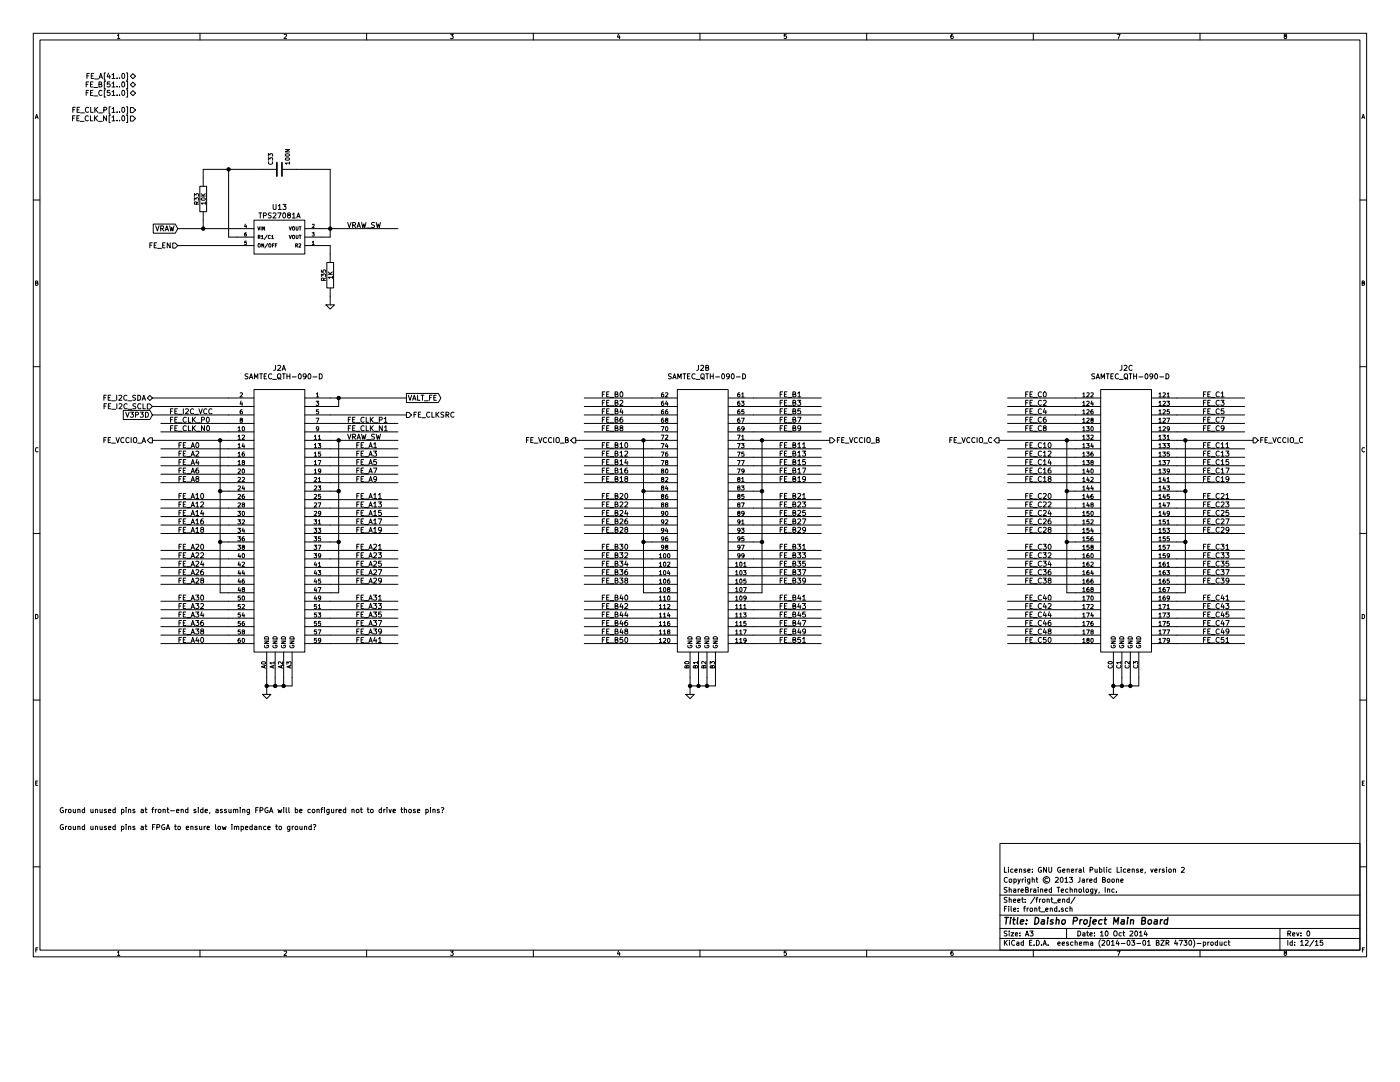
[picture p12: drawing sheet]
<svg xmlns="http://www.w3.org/2000/svg" width="279mm" height="216mm" viewBox="0 0 279 216" stroke-linecap="round" stroke-linejoin="round" font-family="sans-serif">
<g fill="none" stroke="#000" stroke-width=".2">
<path d="M6.6 6.6h266.1v184.3h-266.1zM8 8h263.4v181.6h-263.4zM17.2 16.8h.3M17.2 18.5h.3M17.4 15.1h.3M17.7 16.3h-.5v1.1M17.7 18h-.5v1M17.8 14.7h-.4v1M18.1 16.8h.3M18.1 18.5h.3M18.2 15.1h.4M18.6 16.3h-.5v1.1h.5"/>
<path d="M18.6 18h-.5v1h.5M18.7 14.7h-.5v1h.5M18.7 17.5h.8M18.7 19.1h.8M18.9 15.8h.8M19.8 16.8h.4v-.4l-.4-.1v1.1h.3l.2-.4-.2-.2M19.8 15.7l.3-1 .3 1M19.9 15.4h.4M20.3 18.1a.45 .45 0 0 0-.6 .4 .45 .45 0 0 0 .6 .4M21.1 14.5h-.3v1.5h.3M21.1 16.2h-.3v1.5h.3M21.1 17.9h-.3v1.5h.3"/>
<path d="M21.6 14.6l-.2 .7h.6M21.9 15v.7M21.9 16.3h-.5v.5h.5l.1 .4-.2 .2-.4-.1M21.9 18h-.5v.5h.5l.1 .4-.2 .1-.4-.1M22.4 14.9l.3-.2v1M22.4 16.6l.3-.3v1.1M22.4 18.3l.3-.3v1M22.4 15.7h.5M22.4 17.4h.5M22.4 19h.5M23.4 15.6v.1M23.4 17.3v.1"/>
<path d="M23.4 18.9v.1M23.4 7.1l.3-.3v.9M23.4 7.7h.5M23.9 15.6v.1M23.9 17.3v.1M23.9 18.9v.1M24.4 16.4l.2-.1a.49 .49 0 0 1 .3 .6 .49 .49 0 0 1-.4 .4l-.2-.3zM24.5 14.7h.1a.49 .49 0 0 1 .3 .5 .49 .49 0 0 1-.4 .4l-.2-.3zM24.5 18.1l.1-.1a.49 .49 0 0 1 .3 .6 .49 .49 0 0 1-.4 .4l-.2-.3zM25.2 14.5h.3v1.5h-.3M25.2 16.2h.3v1.5h-.3M25.2 17.9h.3v1.5h-.3"/>
<path d="M26 15.2l.5-.5 .5 .5-.5 .5zM26 18.6l.5-.5 .5 .5-.5 .5zM26.5 16.4l.5 .5-.5 .5-.5-.5zM39.9 6.6v1.4M56.7 6.9l.3-.1 .2 .3-.5 .6h.5M73.2 6.6v1.4M89.9 6.8h.6l-.3 .4 .3 .1-.1 .3h-.5M106.4 6.6v1.4M123.4 6.8l-.2 .6h.6M123.6 7.1v.6M139.7 6.6v1.4M156.9 6.8h-.4v.4h.4l.1 .3-.2 .2-.3-.1"/>
<path d="M173 6.6v1.4M190.2 6.8l-.4 .2v.5l.1 .2 .3-.1v-.4h-.3l-.1 .1M206.2 6.6v1.4M223 6.8h.5l-.3 .9M239.5 6.6v1.4M256.4 7.2l-.1-.2 .1-.2 .3 .1v.2a.33 .33 0 0 0-.3 .2 .33 .33 0 0 0 0 .4h.2l.2-.2-.2-.3M6.6 39.9h1.4M7 23.7l.3-.9 .3 .9M7.1 23.4h.4M14.5 23.6h.3M14.5 21.9h.4M15 23.1h-.5v1"/>
<path d="M15 21.4h-.5v1M15.3 23.6h.4M15.4 21.9h.3M15.8 23.1h-.5v1h.5M15.9 21.4h-.5v1h.5M16 24.2h.8M16.1 22.5h.7M17.6 23.2a.45 .45 0 0 0-.6 .4 .45 .45 0 0 0 .6 .4M17.7 21.5a.45 .45 0 0 0-.7 .4 .45 .45 0 0 0 .7 .4M18 23.1v1h.5M18.1 21.4v1h.5M18.9 23.1v1"/>
<path d="M18.9 21.4v1M19 23.5l.5 .6M19.1 21.8l.4 .6M19.5 23.1l-.6 .6M19.5 21.4l-.6 .6M19.7 24.2h.7M19.7 22.5h.8M20.7 21.9h.5l.1-.4-.6-.1v1M21.3 23.1v1l-.6-1v1M22 23h-.2v1.5h.2M22 21.3h-.2v1.5h.2M22.4 23.4l.3-.3v1"/>
<path d="M22.4 21.7l.3-.3v1M22.4 24.1h.5M22.4 22.4h.5M23.4 24v.1M23.4 22.3v.1M23.9 24v.1M23.9 22.3v.1M24.5 23.1h.1a.49 .49 0 0 1 .3 .5 .49 .49 0 0 1-.4 .5l-.2-.4zM24.5 21.5l.1-.1a.49 .49 0 0 1 .3 .5 .49 .49 0 0 1-.4 .5l-.2-.4zM25.2 23h.3v1.5h-.3M25.2 21.3h.3v1.5h-.3M26 23.1h.5l.5 .6-.5 .5h-.5z"/>
<path d="M26 21.5h.5l.5 .5-.5 .5h-.5zM38.8 40v-.5l.3 .2 .1-.2h.4v.5M38.8 39.2v-.6l.3 .3 .1-.2h.4v.5M39.9 37.2h1.3v5h-1.3zM40.1 39.1h.9M40.1 38.6l.5 .5M40.2 39.6a.46 .46 0 0 1 .8 .2 .44 .44 0 0 1-.5 .2 .44 .44 0 0 1-.3-.4zM41 38.6l-.5 .4M45.6 33.8v13.5h5.1M53.6 32v-.5l.3 .3 .1-.3h.3v.5M53.6 31.2v-.5l.3 .2 .1-.2h.3v.5M53.6 32.3a.37 .37 0 0 0 .4 .5 .37 .37 0 0 0 .3-.5"/>
<path d="M55.3 33.8h-14.7v3.4M56.3 33.8h9.6v13.5h-5.1M56.9 29.8h.9l-.9 .5h.9M57 31.6a.5 .5 0 0 1 .8 .2 .44 .44 0 0 1-.5 .2 .44 .44 0 0 1-.3-.4zM57 30.8a.46 .46 0 0 1 .8 .2 .44 .44 0 0 1-.5 .2 .44 .44 0 0 1-.3-.4zM57.8 32.5h-.9l.3 .3M57.8 32.3v.5M271.4 39.9h1.3M271.8 23.7l.3-.9 .3 .9M271.9 23.4h.4M7.1 56.5l.4-.1v-.3h-.4v.8h.3l.2-.3-.2-.1M29.9 48.9h.3"/>
<path d="M30.4 48.4h-.5v1.1M30.6 44.7h4.4l.5 .9-.5 .9h-4.4zM30.8 48.9h.3M31.1 45.1l.3 1 .4-1M31.3 48.4h-.5v1.1h.5M31.4 49.6h.8M32.1 45.6h.5v-.4l-.5-.1v1M32.3 45.6l.4 .5M32.5 48.9h.3M33 48.4h-.5v1.1h.5M33 46.1l.3-1 .3 1M33 45.8h.5"/>
<path d="M33.9 45.1l.2 1 .2-.7 .2 .7 .2-1M34 48.4v1.1l-.6-1.1v1.1M34.5 48.5h.5l.5 .5-.5 .5h-.5zM35.5 49h15.2M35.5 45.6h15.2M39.2 40.7v-.4h-.3l-.1 .4h.8M39.6 40.3l-.4 .2M40.6 42.2v3.4M41 40.5h-.9l.3 .3M41 40.3v.5M49 44.7l-.2 .5h.4M49.1 46.4l-.2 .1-.1 .5 .1 .1 .3-.1-.1-.3-.3 .1"/>
<path d="M49.1 45v.4M49.2 48.1h-.3l-.1 .3h.3l.1 .3h-.4M50.7 43.9h10.1v6.8h-10.1zM51.4 45.3l.3 .6 .2-.6M51.5 47.3h.4v-.3l-.4-.1v.7M51.6 48.7h.3v.4l-.1 .2-.3-.1zM51.7 42.5h.5M51.7 47.3l.2 .3M51.9 42.5v1M52.1 45.3v.6M52.2 47.1l.2-.2v.7M52.2 47.6h.4"/>
<path d="M52.6 43h.5v-.4l-.5-.1v1M52.6 48.6v.7l-.4-.7v.7M52.8 45.3v.6l-.4-.6v.6M53.3 46.9l-.5 .9M53.4 48.6l-.5 .9M53.7 48.7h.3l.1 .4-.2 .2-.2-.1zM53.9 47a.29 .29 0 0 0-.4 .3 .29 .29 0 0 0 .4 .2M54.1 42.5l-.5 .1a.42 .42 0 0 0 .5 .5l-.1 .3h-.5M54.2 47.1l.2-.2v.7M54.2 47.6h.4M54.4 49h.2M54.5 42.6l.4-.1 .2 .3-.6 .7h.6"/>
<path d="M54.5 40.8v.8l.2 .2 .4-.2v-.8M54.7 48.6h-.3v.7M55 49h.2M55.3 48.6h-.3v.7M55.4 42.5h.7l-.4 1M55.5 41.1l.3-.3v1M55.5 41.8h.6M56.5 40.8h.6l-.4 .4 .4 .2-.1 .3-.1 .1-.4-.1M56.5 42.6l.2-.1a.49 .49 0 0 1 .3 .5 .49 .49 0 0 1-.4 .4l-.2-.3zM57.6 42.9l-.2-.2v-.1l.5-.1v.3l-.5 .3 .2 .4 .4-.2-.2-.4M57.7 45.3l.2 .6 .3-.6M57.7 46.9l.2 .7 .3-.7"/>
<path d="M58.3 42.8l.4-.3v1M58.3 43.5h.6M58.4 45.3l.4 .1v.3l-.1 .2-.3-.1zM58.4 47h.4v.4l-.1 .2-.3-.1zM59 49h.3v-.3l-.3-.1v.7M59.1 45.3l.1 .6 .3-.1v-.5M59.1 46.9l.1 .7 .3-.1v-.6M59.2 49l.2 .3M59.2 43.5l.4-1 .3 1M59.3 43.2h.5M59.6 48.7l.3-.1 .1 .2-.4 .5h.4M59.7 45.3h.4"/>
<path d="M59.7 46.9h.4M59.9 45.3v.6M59.9 46.9v.7M60.8 49h5.1v3.4M60.8 45.6h18.6M62.3 46.4h.4l-.2 .3 .2 .1v.2h-.4M62.3 48.3l.2-.2v.7M62.3 44.8l.3-.1 .1 .2-.4 .5h.4M62.3 48.8h.4M64.1 55.2v-.5l.4 .3v-.3h.4v.5M64.1 53.9v.4h.4v-.4h.4v.4M64.6 55.9l-.1-.4h-.3l-.1 .4h.9"/>
<path d="M65 55.5l-.4 .2M65.2 52.4h1.4v5.1h-1.4zM65.5 54.7h.8M65.5 54.3l.5 .4M65.9 57.5v3.3M66.3 55.3h-.8l.2 .3M66.3 55.1v.5M66.3 54.3l-.5 .3M69.4 44.4l.3 1 .4-1M70.4 44.9h.5v-.4l-.5-.1v1M70.6 44.9l.4 .5M71.3 45.4l.3-1 .3 1"/>
<path d="M71.3 45.1h.5M72.2 44.4l.2 1 .2-.7 .2 .7 .2-1M73.2 45.5h.8M74.7 44.4l-.5 .1a.42 .42 0 0 0 .5 .5l-.1 .4h-.5M75.1 44.4l.2 1 .2-.7 .2 .7 .2-1M271.8 56.5l.4-.1 .1-.3h-.5v.8h.4l.1-.3-.2-.1M6.6 73.2h1.4M20.7 79.4h.4M21.2 78.9h-.5v1M21.6 79.4h.3M22.1 78.9h-.5v1h.5M22.3 80h.7"/>
<path d="M23.3 78.9v1M23.7 79l.4-.1 .2 .2-.6 .8h.6M25.3 79a.45 .45 0 0 0-.6 .4 .45 .45 0 0 0 .6 .4M25.5 80h.8M27.1 78.9l-.6 .1a.42 .42 0 0 0 .5 .5v.3h-.5M27.5 78.9a.51 .51 0 0 1 .6 .5 .51 .51 0 0 1-.6 .5zM28.4 79.9l.3-1 .3 1M28.5 79.6h.4M29.9 78.9l.5 .5-.5 .5-.5-.5zM30.4 79.4h20.3M47.9 78.4h.3l.2 .2-.5 .6h.5M49.5 74.6l-.5 .1a.42 .42 0 0 0 .4 .5v.3h-.5"/>
<path d="M49.8 75.6l.3-1 .4 1M49.9 75.3h.5M50.7 77.7h10.1v52.4h-10.1zM50.8 75.6v-1l.3 .7 .4-.7v1M51.8 74.6h.6M52.1 74.6v1M52.7 75.1h.4M53.2 74.6h-.5v1h.5M54.2 74.7a.45 .45 0 0 0-.6 .4 .45 .45 0 0 0 .6 .4M54.4 75.7h.8M55 72.9v.9l-.4 .1M55.4 73l.4-.1 .2 .3-.6 .7h.6"/>
<path d="M55.5 74.6h.3l.2 .1v.8l-.2 .1-.4-.1v-.6zM55.6 75.4l.5 .3M56.3 73.9l.3-1 .4 1M56.4 74.6h.5M56.4 73.6h.5M56.6 74.6v1M57.3 75.1h.6M57.3 74.6v1M57.9 74.6v1M58.3 75.2h.8M59.7 74.6h.1a.49 .49 0 0 1 .3 .5 .49 .49 0 0 1-.4 .4l-.2-.3zM60.8 79.4h20.3"/>
<path d="M61.1 75l-.2 .2-.4-.2v-.3l.4-.1a.64 .64 0 0 1-.1 1h-.2M61.6 74.6h.1a.49 .49 0 0 1 .4 .5 .49 .49 0 0 1-.5 .4l-.1-.3zM62.5 75.2h.7M63.1 78.6l.3-.2v.8M63.1 79.2h.5M63.7 74.6a.51 .51 0 0 1 .6 .5 .51 .51 0 0 1-.6 .5zM65.1 60.8h1.6l-.8 .9zM67.6 79.4v1.7h-6.8M81.1 78.5h6.4l.5 .9-.5 .9h-6.4zM81.5 78.9l.3 1 .4-1M82.3 79.9l.4-1 .3 1M82.4 79.6h.5"/>
<path d="M83.3 78.9v1h.5M84 78.9h.6M84.3 78.9v1M84.7 80h.8M85.7 79.4h.4M86.2 78.9h-.5v1M86.6 79.4h.3M87.1 78.9h-.5v1h.5M116.6 79.4h18.6M120.2 78.7h.3M120.7 78.2h-.5v1M120.7 79.9h-.5v1"/>
<path d="M121.1 78.7h.3M121.6 78.2h-.5v1h.5M121.6 79.9h-.5v1h.5M121.7 79.3h.8M122.8 78.7l.4-.1 .1-.3-.5-.1v1h.3l.3-.3-.3-.2M123.7 80l.4-.1 .2 .3-.6 .7h.6M123.8 78.3l.2-.1a.49 .49 0 0 1 .3 .5 .49 .49 0 0 1-.4 .4l-.2-.3zM132.4 78.4l-.4 .2v.4l.2 .2 .2-.1v-.4h-.2l-.2 .1M132.8 78.4h.3l.2 .2-.5 .6h.5M134 74.6l-.6 .1a.42 .42 0 0 0 .5 .5v.3h-.5M134.3 75.6l.3-1 .3 1M134.4 75.3h.4"/>
<path d="M135.2 77.7h10.1v52.4h-10.1zM135.3 75.6v-1l.3 .7 .3-.7v1M136.3 74.6h.6M136.6 74.6v1M137.2 75.1h.3M137.7 74.6h-.5v1h.5M138.7 74.7a.45 .45 0 0 0-.6 .4 .45 .45 0 0 0 .6 .4M138.9 75.7h.8M139.4 72.9v.9l-.4 .1M139.8 73l.4-.1 .2 .3-.6 .7h.6M140 74.6h.3l.2 .1v.8l-.2 .1-.4-.1v-.6zM140.1 75.4l.5 .3"/>
<path d="M140.8 74.6h.6M140.9 73.4l.4-.1v-.3l-.4-.1v1h.3l.2-.3-.2-.2M141.1 74.6v1M141.8 75.1h.5M141.8 74.6v1M142.3 74.6v1M142.8 75.2h.8M144.1 74.7l.2-.1a.49 .49 0 0 1 .3 .5 .49 .49 0 0 1-.4 .4l-.2-.3zM145.3 79.4h18.6M145.6 75l-.2 .2-.4-.2v-.3l.4-.1a.64 .64 0 0 1-.1 1h-.2M146 74.7l.2-.1a.49 .49 0 0 1 .4 .5 .49 .49 0 0 1-.5 .4l-.2-.3zM147 75.2h.7"/>
<path d="M147.6 78.4l-.4 .2v.4l.2 .2 .3-.1-.1-.4h-.2l-.2 .1M148 78.6l.3-.2v.8M148 79.2h.5M148.2 74.6a.51 .51 0 0 1 .6 .5 .51 .51 0 0 1-.6 .5zM155.7 78.7h.3M156.2 79.9h-.5v1M156.2 78.2h-.5v1M156.6 78.7h.3M157 79.9h-.4v1h.4M157 78.2h-.4v1h.4M157.2 79.3h.8M158.2 78.7l.5-.1v-.3l-.5-.1v1h.4l.2-.3-.2-.2"/>
<path d="M159.2 79.9h.6l-.3 .4 .3 .1-.1 .4-.1 .1-.4-.1M159.2 78.5l.3-.3v1M159.2 79.2h.6M201.1 79.4h18.6M204.7 78.7h.3M205.2 78.2h-.5v1M205.2 79.9h-.5v1M205.6 78.7h.3M206 78.2h-.4v1h.4M206 79.9h-.4v1h.4M206.2 79.3h.8M207.8 78.3a.45 .45 0 0 0-.6 .4 .45 .45 0 0 0 .6 .4"/>
<path d="M207.8 80a.45 .45 0 0 0-.6 .4 .45 .45 0 0 0 .6 .4M208.2 80l.4-.1 .2 .3-.6 .7h.6M208.3 78.3l.2-.1a.49 .49 0 0 1 .3 .5 .49 .49 0 0 1-.4 .4l-.2-.3zM216.1 78.6l.2-.2v.8M216.1 79.2h.5M216.9 78.4h.3l.2 .2-.6 .6h.6M217.7 78.4h.3l.2 .2-.5 .6h.5M218.5 74.6l-.6 .1a.42 .42 0 0 0 .5 .5v.3h-.5M218.8 75.6l.3-1 .3 1M218.8 75.3h.5M219.7 77.7h10.1v52.4h-10.1zM219.8 75.6v-1l.3 .7 .3-.7v1"/>
<path d="M220.8 74.6h.6M221.1 74.6v1M221.7 75.1h.3M222.2 74.6h-.5v1h.5M223.2 74.7a.45 .45 0 0 0-.6 .4 .45 .45 0 0 0 .6 .4M223.4 75.7h.8M223.9 72.9v.9l-.4 .1M224.3 73l.4-.1 .2 .3-.6 .7h.6M224.5 74.6h.3l.2 .1v.8l-.2 .1-.4-.1-.1-.6zM224.6 75.4l.5 .3M225.3 74.6h.6M225.6 74.6v1"/>
<path d="M225.9 73a.45 .45 0 0 0-.6 .4 .45 .45 0 0 0 .6 .4M226.2 75.1h.6M226.2 74.6v1M226.8 74.6v1M227.3 75.2h.8M228.6 74.7l.2-.1a.49 .49 0 0 1 .3 .5 .49 .49 0 0 1-.4 .4l-.2-.3zM229.8 79.4h18.6M230.1 75l-.2 .2-.4-.2v-.3l.4-.1a.64 .64 0 0 1-.1 1h-.2M230.5 74.7l.2-.1a.49 .49 0 0 1 .3 .5 .49 .49 0 0 1-.4 .4l-.2-.3zM231.3 78.6l.2-.2v.8M231.3 79.2h.5M231.4 75.2h.8"/>
<path d="M232.1 78.4h.3l.2 .2-.5 .6h.5M232.7 74.6a.51 .51 0 0 1 .6 .5 .51 .51 0 0 1-.6 .5zM232.9 78.6l.3-.2v.8M232.9 79.2h.5M240.2 78.7h.3M240.7 78.2h-.5v1M240.7 79.9h-.5v1M241 78.7h.4M241.5 78.2h-.5v1h.5M241.5 79.9h-.5v1h.5M241.7 79.3h.8M243.3 78.3a.45 .45 0 0 0-.6 .4 .45 .45 0 0 0 .6 .4"/>
<path d="M243.3 80a.45 .45 0 0 0-.6 .4 .45 .45 0 0 0 .6 .4M243.7 79.9h.6l-.4 .4 .4 .1-.1 .4-.1 .1-.4-.1M243.7 78.5l.3-.3v1M243.7 79.2h.6M271.4 73.2h1.3M7.6 89.4a.38 .38 0 0 0-.5 .3 .38 .38 0 0 0 .5 .4M20.7 87.8h.4M20.8 81h.3M21.2 87.3h-.5v1M21.3 80.6h-.5v1M21.6 87.8h.3M21.6 81h.4"/>
<path d="M22.1 87.3h-.5v1h.5M22.1 80.6h-.5v1h.5M22.3 88.4h.7M22.3 81.7h.8M23.1 87.3l.4 1 .3-1M23.3 80.6v1M23.8 80.7l.3-.1 .2 .2-.6 .8h.6M24.6 81.9h5.3l.5 .9-.5 .9h-5.3zM24.7 87.4a.45 .45 0 0 0-.6 .4 .45 .45 0 0 0 .6 .4M25.1 82.2l.3 1.1 .4-1.1M25.4 80.7a.45 .45 0 0 0-.7 .4 .45 .45 0 0 0 .7 .4M25.5 81.7h.8"/>
<path d="M25.8 87.4a.45 .45 0 0 0-.7 .4 .45 .45 0 0 0 .7 .4M26 82.2h.6l-.3 .4 .3 .2v.4l-.2 .1-.4-.1M26.2 87.3v1M26.8 87.4l.3-.1 .2 .2v.7l-.2 .1-.4-.1-.1-.6zM27.1 82.8l.4-.1 .1-.4-.5-.1v1.1M27.1 80.6l-.5 .1a.42 .42 0 0 0 .5 .5l-.1 .3h-.5M27.5 88.4h.8M28 82.2h.6l-.3 .4 .3 .2v.4l-.2 .1-.4-.1M28.1 80.7a.45 .45 0 0 0-.6 .4 .45 .45 0 0 0 .6 .4M28.4 88.3l.3-1 .3 1M28.5 88h.4M28.5 80.6v1h.5"/>
<path d="M29 82.2a.51 .51 0 0 1 .6 .5 .51 .51 0 0 1-.6 .6zM29.4 80.6h.5l.5 .5-.5 .5h-.5zM29.9 87.4h.5v1h-.5l-.5-.5zM30.4 81.1h20.3M30.4 82.8h20.3M30.4 87.9h20.3M32.1 99.7h18.6M32.1 89.6h18.6M32.1 96.3h18.6M32.1 92.9h18.6M32.1 84.5h18.6M32.1 86.2h18.6"/>
<path d="M32.1 91.2h18.6M32.1 94.6h18.6M34 82.1h.4M34 85.4h.4M34 83.7h.4M34.5 81.6h-.5v1M34.5 84.9h-.5v1.1M34.5 83.3h-.5v1M34.9 82.1h.3M34.9 85.4h.3M34.9 83.7h.3M35.4 81.6h-.5v1h.5"/>
<path d="M35.4 84.9h-.5v1.1h.5M35.4 83.3h-.5v1h.5M35.6 82.7h.7M35.6 86.1h.7M35.6 84.4h.7M35.7 99h.4M35.7 95.6h.4M35.7 93.9h.4M35.7 92.2h.4M35.7 90.5h.4M35.7 88.8h.4M36.2 98.5h-.5v1"/>
<path d="M36.2 95.1h-.5v1M36.2 93.4h-.5v1M36.2 91.7h-.5v1M36.2 90h-.5v1M36.2 88.3h-.5v1M36.6 81.6v1M36.6 99h.3M36.6 95.6h.3M36.6 93.9h.3M36.6 92.2h.3M36.6 90.5h.3M36.6 88.8h.3"/>
<path d="M37 81.7l.4-.1 .2 .3-.6 .7h.6M37.1 98.5h-.5v1h.5M37.1 95.1h-.5v1h.5M37.1 93.4h-.5v1h.5M37.1 91.7h-.5v1h.5M37.1 90h-.5v1h.5M37.1 88.3h-.5v1h.5M37.2 85a.45 .45 0 0 0-.7 .5 .45 .45 0 0 0 .7 .4M37.2 83.4a.45 .45 0 0 0-.7 .4 .45 .45 0 0 0 .7 .4M37.3 99.6h.7M37.3 96.2h.7M37.3 94.5h.7"/>
<path d="M37.3 92.8h.7M37.3 91.1h.7M37.3 89.4h.7M37.6 84.9v1.1h.5M37.6 83.3v1h.5M38.1 99.5l.4-1 .3 1M38.1 96.1l.4-1 .3 1M38.1 94.4l.4-1 .3 1M38.1 92.7l.4-1 .3 1M38.1 91l.4-1 .3 1M38.1 89.3l.4-1 .3 1M38.2 99.2h.5"/>
<path d="M38.2 95.8h.5M38.2 94.1h.5M38.2 92.4h.5M38.2 90.7h.5M38.2 89h.5M38.4 83.3v1M38.4 84.9v1.1M38.6 85.4l.4 .6M38.6 83.7l.4 .6M38.6 81.7a.45 .45 0 0 0-.6 .4 .45 .45 0 0 0 .6 .4M38.8 82.7h.8M39 84.9l-.6 .6"/>
<path d="M39 83.3l-.6 .5M39.1 98.7l.3-.2v1M39.1 90.1l.4-.1 .2 .3-.6 .7h.6M39.1 99.5h.6M39.2 86.1h.8M39.2 84.4h.8M39.2 88.4l.1-.1a.49 .49 0 0 1 .4 .5 .49 .49 0 0 1-.5 .5l-.1-.4zM39.3 95.5l-.2-.2v-.1l.5-.1v.3l-.5 .3 .2 .4 .4-.2-.2-.4M39.3 91.7l-.2 .7h.6M39.6 93.4l-.5 .2v.6l.2 .2 .3-.1v-.5h-.3l-.2 .2M39.6 92v.7M39.7 81.6l.3 1 .4-1"/>
<path d="M40.2 98.5h.1a.49 .49 0 0 1 .4 .5 .49 .49 0 0 1-.5 .4l-.2-.3zM40.2 83.8l.5-.1 .1-.3-.6-.1v1M40.8 84.9v1.1l-.6-1.1v1.1M41.3 81.7a.45 .45 0 0 0-.7 .4 .45 .45 0 0 0 .7 .4M41.3 85l.2-.1a.49 .49 0 0 1 .3 .6 .49 .49 0 0 1-.4 .4l-.2-.3zM41.3 83.3h.1a.49 .49 0 0 1 .4 .5 .49 .49 0 0 1-.5 .4l-.1-.3zM42.3 81.7a.45 .45 0 0 0-.7 .4 .45 .45 0 0 0 .7 .4M43.9 87.9v30.4h6.8M43.9 98h6.8M47.5 85.4l.3-.3v.9M47.5 93.6h.3l.2 .2-.5 .6h.5M47.5 87.1l.3-.3v.9"/>
<path d="M47.5 95.3h.3l.2 .2-.5 .6h.5M47.5 88.7l.3-.2v.9M47.5 97h.3l.2 .2-.5 .6h.5M47.5 90.4l.3-.2v.8M47.5 98.7l.3-.1 .2 .3-.5 .6h.5M47.5 92.1l.3-.2v.8M47.5 86h.5M47.5 89.4h.5M47.5 87.7h.5M47.5 91h.5M47.5 92.7h.5M48.1 83.8l-.2-.2 .2-.2 .3 .1v.2a.34 .34 0 0 0-.4 .1 .34 .34 0 0 0 0 .4h.4l-.2-.4"/>
<path d="M48.1 80l-.2 .6h.5M48.3 81.8l-.3 .2-.1 .4 .2 .2 .3-.1-.1-.4h-.2l-.2 .1M48.3 80.3v.6M48.3 86.9l.3-.1 .2 .3-.5 .6h.5M48.3 95.3h.3l.2 .2-.5 .6h.5M48.4 85.2l.1-.1a.4 .4 0 0 1 .3 .5 .4 .4 0 0 1-.4 .3zM48.4 93.6h.1a.4 .4 0 0 1 .3 .4 .4 .4 0 0 1-.4 .4zM48.5 92.2l-.2-.1 .2-.2 .3 .1v.2a.35 .35 0 0 0-.4 .1 .35 .35 0 0 0 0 .3h.4l-.2-.4M48.5 88.5l-.2 .6h.5M48.5 96.9l-.2 .6h.5M48.7 90.2l-.3 .2-.1 .5 .2 .1h.3l-.1-.4-.2-.1-.2 .2M48.7 98.6l-.3 .3-.1 .4 .2 .2 .3-.1-.1-.4h-.2l-.2 .1"/>
<path d="M48.7 88.8v.6M48.7 97.2v.6M60.8 82.8h20.3M60.8 87.9h18.6M60.8 99.7h18.6M60.8 89.6h18.6M60.8 96.3h18.6M60.8 92.9h18.6M60.8 84.5h18.6M60.8 86.2h18.6M60.8 91.2h18.6M60.8 94.6h18.6"/>
<path d="M60.8 98h6.8M62.7 87.1l.3-.3v.9M62.7 95.3h.3l.2 .2-.5 .6h.5M62.7 88.7l.3-.2v.9M62.7 97h.3l.2 .2-.5 .6h.5M62.7 90.4l.3-.2v.8M62.7 98.7l.3-.1 .2 .3-.5 .6h.5M62.7 92.1l.3-.2v.8M62.7 93.8l.3-.2v.8M62.7 89.4h.5M62.7 94.4h.5M62.7 87.7h.5"/>
<path d="M62.7 91h.5M62.7 92.7h.5M63.1 80.1h.5l-.3 .3h.3v.4h-.5M63.1 83.4h.5l-.3 .9M63.5 88.5h.5l-.3 .3 .3 .1v.4h-.5M63.5 97h.5l-.3 .3h.3v.4h-.5M63.5 91.9h.5l-.3 .8M63.5 87.1l.3-.3v.9M63.5 95.5l.3-.2v.8M63.5 96.1h.5M63.5 87.7h.5M63.6 81.8h-.4l-.1 .3h.5v.4h-.5"/>
<path d="M63.6 85.5l-.2 .2-.2-.1v-.4l.2-.1 .2 .2v.5l-.4 .2M64 90.2h-.4l-.1 .4h.5v.4h-.5M64 98.6h-.4l-.1 .4h.5v.4h-.5M64 93.9l-.1 .2h-.3v-.5h.3l.1 .1v.5l-.4 .2M67.6 87.9v30.4h-6.8M69.4 86.6l.3 1 .4-1M69.5 85.4h.4M69.5 83.7h.4M70 84.9h-.5v1.1M70 83.3h-.5v1M70.4 87.2l.5-.1v-.4l-.5-.1v1M70.4 85.4h.3"/>
<path d="M70.4 83.7h.3M70.6 87.2l.4 .4M70.9 84.9h-.5v1.1h.5M70.9 83.3h-.5v1h.5M71.1 86.1h.7M71.1 84.4h.7M71.2 99h.3M71.2 95.6h.3M71.2 93.9h.3M71.2 92.2h.3M71.2 90.5h.3M71.2 88.8h.3"/>
<path d="M71.3 87.6l.3-1 .3 1M71.3 87.4h.5M71.7 98.5h-.5v1M71.7 95.1h-.5v1M71.7 93.4h-.5v1M71.7 91.7h-.5v1M71.7 90h-.5v1M71.7 88.3h-.5v1M72.1 99h.3M72.1 95.6h.3M72.1 93.9h.3M72.1 92.2h.3"/>
<path d="M72.1 90.5h.3M72.1 88.8h.3M72.2 86.6l.2 1 .2-.7 .2 .7 .2-1M72.6 98.5h-.5v1h.5M72.6 95.1h-.5v1h.5M72.6 93.4h-.5v1h.5M72.6 91.7h-.5v1h.5M72.6 90h-.5v1h.5M72.6 88.3h-.5v1h.5M72.7 85a.45 .45 0 0 0-.7 .5 .45 .45 0 0 0 .7 .4M72.7 83.4a.45 .45 0 0 0-.7 .4 .45 .45 0 0 0 .7 .4M72.7 99.6h.8"/>
<path d="M72.7 96.2h.8M72.7 94.5h.8M72.7 92.8h.8M72.7 91.1h.8M72.7 89.4h.8M73.1 84.9v1.1h.5M73.1 83.3v1h.5M73.2 87.7h.8M73.6 99.5l.4-1 .3 1M73.6 96.1l.4-1 .3 1M73.6 94.4l.4-1 .3 1M73.6 92.7l.4-1 .3 1"/>
<path d="M73.6 91l.4-1 .3 1M73.6 89.3l.4-1 .3 1M73.7 99.2h.5M73.7 95.8h.5M73.7 94.1h.5M73.7 92.4h.5M73.7 90.7h.5M73.7 89h.5M73.9 83.3v1M73.9 84.9v1.1M74.1 85.4l.4 .6M74.1 83.7l.4 .6"/>
<path d="M74.5 84.9l-.6 .6M74.5 83.3l-.6 .5M74.5 93.4h.7l-.4 1M74.5 90h.7l-.4 .4 .4 .2-.1 .3-.1 .1-.5-.1M74.6 98.7l.3-.2v1M74.6 88.6l.3-.3v1M74.6 99.5h.6M74.6 89.3h.6M74.7 86.1h.8M74.7 84.4h.8M74.7 86.7h-.5a.42 .42 0 0 0 .5 .6l-.1 .3h-.5M75.1 86.6l.2 1 .2-.7 .2 .7 .2-1"/>
<path d="M75.1 91.7h-.5v.5l.5-.1 .1 .4-.2 .2-.4-.1M75.2 95.5l-.2 .2-.4-.2v-.3l.4-.1a.64 .64 0 0 1-.1 1h-.2M75.5 98.7l.3-.2v1M75.5 99.5h.6M75.7 83.8l.5-.1v-.3l-.5-.1v1M76.3 84.9v1.1l-.6-1.1v1.1M76.7 83.5l.3-.2v1M76.7 84.3h.6M76.7 85.2l.3-.3v1.1M76.7 86h.6M81.1 82.3h.5l.5 .5-.5 .5h-.5zM82.6 82.7h.4"/>
<path d="M83.1 82.2h-.5v1.1M83.5 82.7h.3M84 82.2h-.5v1.1h.5M84.2 83.4h.7M85.8 82.3a.45 .45 0 0 0-.7 .4 .45 .45 0 0 0 .7 .5M86.2 82.2v1.1h.5M87 82.2v1.1M87.2 82.7l.4 .6M87.6 82.2l-.6 .6M88.6 82.3h-.6a.42 .42 0 0 0 .5 .6v.3h-.5M89 82.8l.5-.1v-.4l-.5-.1v1.1M89.3 82.8l.3 .5"/>
<path d="M90.6 82.3a.45 .45 0 0 0-.6 .4 .45 .45 0 0 0 .6 .5M105.1 87.8h.3M105.6 87.3h-.5v1M105.9 87.8h.4M106.4 87.3h-.5v1h.5M106.6 88.4h.8M107.5 87.3l.3 1 .4-1M109.1 87.4a.45 .45 0 0 0-.7 .4 .45 .45 0 0 0 .7 .4M110.1 87.4a.45 .45 0 0 0-.7 .4 .45 .45 0 0 0 .7 .4M110.5 87.3v1M111 87.5l.2-.2 .4 .2-.1 .8-.5-.1zM111.8 88.4h.8"/>
<path d="M112.8 87.8l.5-.1v-.3l-.5-.1v1h.4l.2-.3-.2-.2M114.4 87.4h.5v1h-.5l-.5-.5zM114.9 87.9h20.3M116.6 81.1h18.6M116.6 82.8h18.6M116.6 99.7h18.6M116.6 89.6h18.6M116.6 96.3h18.6M116.6 92.9h18.6M116.6 84.5h18.6M116.6 86.2h18.6M116.6 91.2h18.6"/>
<path d="M116.6 94.6h18.6M120.2 82.1h.3M120.2 85.4h.3M120.2 83.7h.3M120.2 99h.3M120.2 95.6h.3M120.2 93.9h.3M120.2 92.2h.3M120.2 90.5h.3M120.2 88.8h.3M120.2 80.4h.3M120.7 81.6h-.5v1"/>
<path d="M120.7 83.3h-.5v1M120.7 84.9h-.5v1.1M120.7 88.3h-.5v1M120.7 90h-.5v1M120.7 91.7h-.5v1M120.7 93.4h-.5v1M120.7 95.1h-.5v1M120.7 98.5h-.5v1M121.1 82.1h.3M121.1 85.4h.3M121.1 83.7h.3M121.1 99h.3"/>
<path d="M121.1 95.6h.3M121.1 93.9h.3M121.1 92.2h.3M121.1 90.5h.3M121.1 88.8h.3M121.1 80.4h.3M121.6 81.6h-.5v1h.5M121.6 83.3h-.5v1h.5M121.6 84.9h-.5v1.1h.5M121.6 88.3h-.5v1h.5M121.6 90h-.5v1h.5M121.6 91.7h-.5v1h.5"/>
<path d="M121.6 93.4h-.5v1h.5M121.6 95.1h-.5v1h.5M121.6 98.5h-.5v1h.5M121.7 82.7h.8M121.7 86.1h.8M121.7 84.4h.8M121.7 99.6h.8M121.7 96.2h.8M121.7 94.5h.8M121.7 92.8h.8M121.7 91.1h.8M121.7 89.4h.8"/>
<path d="M121.7 81h.8M122.8 80.4l.4-.1 .1-.3-.5-.1v1h.3l.3-.3-.3-.2M122.8 82.1l.4-.1 .1-.3-.5-.1v1h.3l.3-.4-.3-.1M122.8 83.7h.4l.1-.3-.5-.1v1h.3l.3-.4-.3-.2M122.8 85.4h.4l.1-.4-.5-.1v1.1h.3l.3-.4-.3-.2M122.8 88.8h.4l.1-.4-.5-.1v1h.3l.3-.3-.3-.2M122.8 90.5h.4l.1-.4-.5-.1v1h.3l.3-.3-.3-.2M122.8 92.2l.4-.1 .1-.3-.5-.1v1h.3l.3-.3-.3-.2M122.8 93.9l.4-.1 .1-.3-.5-.1v1h.3l.3-.3-.3-.2M122.8 95.6l.4-.1 .1-.3-.5-.1v1h.3l.3-.3-.3-.2M122.8 99l.4-.1 .1-.3-.5-.1v1h.3l.3-.4-.3-.1M123.7 88.6l.3-.3v1"/>
<path d="M123.7 90.3l.3-.3v1M123.7 92l.3-.3v1M123.7 93.7l.3-.3v1M123.7 95.4l.3-.3v1M123.7 98.6l.4-.1 .2 .2-.6 .8h.6M123.7 89.3h.6M123.7 91h.6M123.7 92.7h.6M123.7 94.4h.6M123.7 96.1h.6M123.9 85.4l-.2-.2 .1-.2h.4l.1 .3-.6 .3 .2 .4 .4-.2-.2-.4M124 81.5l-.3 .7h.7"/>
<path d="M124.2 83.3l-.4 .2-.1 .6 .2 .2 .4-.1-.1-.5-.3-.1-.2 .2M124.2 81.9v.7M124.7 90.1l.4-.1 .2 .3-.6 .7h.6M124.8 88.4l.1-.1a.49 .49 0 0 1 .4 .5 .49 .49 0 0 1-.5 .5l-.1-.4zM124.8 98.6l.1-.1a.49 .49 0 0 1 .4 .5 .49 .49 0 0 1-.5 .4l-.1-.3zM124.9 95.5l-.2-.2v-.1l.5-.1v.3l-.5 .3 .2 .4 .4-.2-.2-.4M124.9 91.7l-.2 .7h.6M125.2 93.4l-.5 .2v.6l.2 .2 .3-.1v-.5h-.3l-.2 .2M125.2 92v.7M128.4 87.9v30.4h6.8M128.4 98h6.8M132 85.1h.5l-.3 .9"/>
<path d="M132 86.8h.5l-.3 .9M132 88.5h.5l-.3 .9M132 90.2h.5l-.3 .8M132 91.9h.5l-.3 .8M132.2 93.9l-.2-.1 .2-.2h.2v.2a.35 .35 0 0 0-.3 .2 .35 .35 0 0 0-.1 .3h.4l-.1-.4M132.2 95.6l-.2-.1 .2-.2h.2v.2a.35 .35 0 0 0-.3 .1 .35 .35 0 0 0-.1 .4h.4l-.1-.4M132.2 97.3l-.2-.1 .2-.2h.2v.2a.35 .35 0 0 0-.3 .1 .35 .35 0 0 0-.1 .4h.4l-.1-.4M132.2 99l-.2-.1 .2-.3 .2 .1v.2a.34 .34 0 0 0-.3 .1 .34 .34 0 0 0-.1 .4h.4l-.1-.4M132.4 80.1l-.4 .2v.4l.2 .2 .2-.1v-.4h-.2l-.2 .1M132.4 81.8l-.4 .2v.4l.2 .2 .2-.1v-.4h-.2l-.2 .1M132.4 83.4l-.4 .2v.5l.2 .2 .2-.1v-.4h-.2l-.2 .1M132.8 86.9l.3-.1 .2 .3-.5 .6h.5"/>
<path d="M132.8 95.3h.3l.2 .2-.5 .6h.5M132.9 85.2l.1-.1a.4 .4 0 0 1 .3 .5 .4 .4 0 0 1-.4 .3zM132.9 93.6h.1a.4 .4 0 0 1 .3 .4 .4 .4 0 0 1-.4 .4zM133 83.8l-.2-.2 .2-.2 .3 .1v.2a.35 .35 0 0 0-.4 .1 .35 .35 0 0 0-.1 .4h.5l-.2-.4M133 92.2l-.2-.1 .2-.2 .3 .1v.2a.35 .35 0 0 0-.4 .1 .35 .35 0 0 0-.1 .3h.5l-.2-.4M133 80l-.2 .6h.5M133 88.5l-.2 .6h.5M133 96.9l-.2 .6h.5M133.2 81.8l-.4 .2v.4l.2 .2 .3-.1-.1-.4h-.2l-.2 .1M133.2 90.2l-.4 .2v.5l.2 .1h.3l-.1-.4-.2-.1-.2 .2M133.2 98.6l-.4 .3v.4l.2 .2 .3-.1-.1-.4h-.2l-.2 .1M133.2 80.3v.6"/>
<path d="M133.2 88.8v.6M133.2 97.2v.6M145.3 81.1h18.6M145.3 82.8h18.6M145.3 87.9h20.3M145.3 99.7h18.6M145.3 89.6h18.6M145.3 96.3h18.6M145.3 92.9h18.6M145.3 84.5h18.6M145.3 86.2h18.6M145.3 91.2h18.6"/>
<path d="M145.3 94.6h18.6M145.3 98h6.8M147.2 86.8h.5l-.3 .9M147.2 88.5h.5l-.3 .9M147.2 90.2h.5l-.3 .8M147.2 91.9h.5l-.3 .8M147.2 93.6h.5l-.3 .8M147.4 95.6l-.2-.1 .2-.2h.3v.2a.35 .35 0 0 0-.4 .1 .35 .35 0 0 0-.1 .4h.5l-.2-.4M147.4 97.3l-.2-.1 .2-.2h.3v.2a.35 .35 0 0 0-.4 .1 .35 .35 0 0 0-.1 .4h.5l-.2-.4M147.4 99l-.2-.1 .2-.3 .3 .1v.2a.34 .34 0 0 0-.4 .1 .34 .34 0 0 0-.1 .4h.5l-.2-.4M147.6 80.1l-.4 .2v.4l.2 .2 .3-.1-.1-.4h-.2l-.2 .1M147.6 81.8l-.4 .2v.4l.2 .2 .3-.1-.1-.4h-.2l-.2 .1"/>
<path d="M147.6 83.4l-.4 .2v.5l.2 .2 .3-.1-.1-.4h-.2l-.2 .1M147.6 85.1l-.4 .2v.5l.2 .2 .3-.1-.1-.4h-.2l-.2 .1M148 80.1h.5l-.3 .3h.3v.4h-.5M148 88.5h.5l-.3 .3 .3 .1v.4h-.5M148 97h.5l-.3 .3h.3v.4h-.5M148 83.4h.5l-.3 .9M148 91.9h.5l-.3 .8M148 87.1l.3-.3v.9M148 95.5l.3-.2v.8M148 96.1h.5M148 87.7h.5M148.5 81.8h-.4l-.1 .3h.5v.4h-.5"/>
<path d="M148.5 90.2h-.4l-.1 .4h.5v.4h-.5M148.5 98.6h-.4l-.1 .4h.5v.4h-.5M148.5 85.5l-.2 .2-.2-.1v-.4l.2-.1 .2 .2v.5l-.4 .2M148.5 93.9l-.2 .2h-.2v-.5h.2l.2 .1v.5l-.4 .2M152.1 87.9v30.4h-6.8M155.7 82.1h.3M155.7 85.4h.3M155.7 83.7h.3M155.7 99h.3M155.7 95.6h.3M155.7 93.9h.3M155.7 92.2h.3"/>
<path d="M155.7 90.5h.3M155.7 88.8h.3M155.7 80.4h.3M156.2 98.5h-.5v1M156.2 95.1h-.5v1M156.2 93.4h-.5v1M156.2 91.7h-.5v1M156.2 90h-.5v1M156.2 88.3h-.5v1M156.2 84.9h-.5v1.1M156.2 83.3h-.5v1M156.2 81.6h-.5v1"/>
<path d="M156.6 82.1h.3M156.6 85.4h.3M156.6 83.7h.3M156.6 99h.3M156.6 95.6h.3M156.6 93.9h.3M156.6 92.2h.3M156.6 90.5h.3M156.6 88.8h.3M156.6 80.4h.3M157 98.5h-.4v1h.4M157 95.1h-.4v1h.4"/>
<path d="M157 93.4h-.4v1h.4M157 91.7h-.4v1h.4M157 90h-.4v1h.4M157 88.3h-.4v1h.4M157 84.9h-.4v1.1h.4M157 83.3h-.4v1h.4M157 81.6h-.4v1h.4M157.2 82.7h.8M157.2 86.1h.8M157.2 84.4h.8M157.2 99.6h.8M157.2 96.2h.8"/>
<path d="M157.2 94.5h.8M157.2 92.8h.8M157.2 91.1h.8M157.2 89.4h.8M157.2 81h.8M158.2 99l.5-.1v-.3l-.5-.1v1h.4l.2-.4-.2-.1M158.2 95.6l.5-.1v-.3l-.5-.1v1h.4l.2-.3-.2-.2M158.2 93.9l.5-.1v-.3l-.5-.1v1h.4l.2-.3-.2-.2M158.2 92.2l.5-.1v-.3l-.5-.1v1h.4l.2-.3-.2-.2M158.2 90.5h.5v-.4l-.5-.1v1h.4l.2-.3-.2-.2M158.2 88.8h.5v-.4l-.5-.1v1h.4l.2-.3-.2-.2M158.2 85.4h.5v-.4l-.5-.1v1.1h.4l.2-.4-.2-.2"/>
<path d="M158.2 83.7h.5v-.3l-.5-.1v1h.4l.2-.4-.2-.2M158.2 82.1l.5-.1v-.3l-.5-.1v1h.4l.2-.4-.2-.1M158.2 80.4l.5-.1v-.3l-.5-.1v1h.4l.2-.3-.2-.2M159.2 83.3h.7l-.5 1M159.2 98.6l.4-.1 .2 .2-.6 .8h.6M159.2 95.4l.3-.3v1M159.2 93.7l.3-.3v1M159.2 92l.3-.3v1M159.2 90.3l.3-.3v1M159.2 88.6l.3-.3v1M159.2 89.3h.6M159.2 91h.6"/>
<path d="M159.2 92.7h.6M159.2 94.4h.6M159.2 96.1h.6M159.7 81.6h-.4l-.1 .5 .5-.1 .1 .4-.2 .2-.4-.1M159.8 85.4l-.2 .2-.4-.2 .1-.4 .3-.1a.64 .64 0 0 1-.1 1.1h-.2M160.1 93.4h.7l-.4 1M160.1 90h.7l-.4 .4 .4 .2-.1 .3-.1 .1-.5-.1M160.2 98.7l.3-.2v1M160.2 88.6l.3-.3v1M160.2 99.5h.6M160.2 89.3h.6M160.7 91.7h-.5v.5l.5-.1 .1 .4-.2 .2-.4-.1"/>
<path d="M160.8 95.5l-.2 .2-.4-.2v-.3l.4-.1a.64 .64 0 0 1-.1 1h-.2M165.6 87.4h.5l.5 .5-.5 .5h-.5zM167.1 87.8h.4M167.6 87.3h-.5v1M168 87.8h.3M168.5 87.3h-.5v1h.5M168.7 88.4h.7M169.5 87.3l.4 1 .3-1M171.1 87.4a.45 .45 0 0 0-.6 .4 .45 .45 0 0 0 .6 .4M172.1 87.4a.45 .45 0 0 0-.6 .4 .45 .45 0 0 0 .6 .4M172.6 87.3v1M173 87.5l.2-.2 .4 .2-.1 .8-.5-.1z"/>
<path d="M173.9 88.4h.8M174.9 87.8l.4-.1 .1-.3-.5-.1v1h.4l.2-.3-.3-.2M189.6 87.8h.3M190 87.3h-.4v1M190.4 87.8h.4M190.9 87.3h-.5v1h.5M191.1 88.4h.8M192 87.3l.3 1 .3-1M193.6 87.4a.45 .45 0 0 0-.7 .4 .45 .45 0 0 0 .7 .4M194.6 87.4a.45 .45 0 0 0-.7 .4 .45 .45 0 0 0 .7 .4M195 87.3v1M195.6 87.4l.3-.1 .2 .2v.7l-.2 .1-.4-.1-.1-.6z"/>
<path d="M196.3 88.4h.8M197.9 87.4a.45 .45 0 0 0-.6 .4 .45 .45 0 0 0 .6 .4M198.9 87.4h.5v1h-.5l-.5-.5zM199.4 87.9h20.3M201.1 81.1h18.6M201.1 82.8h18.6M201.1 99.7h18.6M201.1 89.6h18.6M201.1 96.3h18.6M201.1 92.9h18.6M201.1 84.5h18.6M201.1 86.2h18.6"/>
<path d="M201.1 91.2h18.6M201.1 94.6h18.6M204.7 82.1h.3M204.7 85.4h.3M204.7 83.7h.3M204.7 99h.3M204.7 95.6h.3M204.7 93.9h.3M204.7 92.2h.3M204.7 90.5h.3M204.7 88.8h.3M204.7 80.4h.3"/>
<path d="M205.2 91.7h-.5v1M205.2 81.6h-.5v1M205.2 98.5h-.5v1M205.2 93.4h-.5v1M205.2 95.1h-.5v1M205.2 88.3h-.5v1M205.2 90h-.5v1M205.2 83.3h-.5v1M205.2 84.9h-.5v1.1M205.6 82.1h.3M205.6 85.4h.3M205.6 83.7h.3"/>
<path d="M205.6 99h.3M205.6 95.6h.3M205.6 93.9h.3M205.6 92.2h.3M205.6 90.5h.3M205.6 88.8h.3M205.6 80.4h.3M206 91.7h-.4v1h.4M206 81.6h-.4v1h.4M206 98.5h-.4v1h.4M206 93.4h-.4v1h.4M206 95.1h-.4v1h.4"/>
<path d="M206 88.3h-.4v1h.4M206 90h-.4v1h.4M206 83.3h-.4v1h.4M206 84.9h-.4v1.1h.4M206.2 82.7h.8M206.2 86.1h.8M206.2 84.4h.8M206.2 99.6h.8M206.2 96.2h.8M206.2 94.5h.8M206.2 92.8h.8M206.2 91.1h.8"/>
<path d="M206.2 89.4h.8M206.2 81h.8M207.8 91.8a.45 .45 0 0 0-.6 .4 .45 .45 0 0 0 .6 .4M207.8 81.7a.45 .45 0 0 0-.6 .4 .45 .45 0 0 0 .6 .4M207.8 98.6a.45 .45 0 0 0-.6 .4 .45 .45 0 0 0 .6 .4M207.8 93.5a.45 .45 0 0 0-.6 .4 .45 .45 0 0 0 .6 .4M207.8 95.2a.45 .45 0 0 0-.6 .4 .45 .45 0 0 0 .6 .4M207.8 88.4a.45 .45 0 0 0-.6 .4 .45 .45 0 0 0 .6 .4M207.8 90.1a.45 .45 0 0 0-.6 .4 .45 .45 0 0 0 .6 .4M207.8 83.4a.45 .45 0 0 0-.6 .4 .45 .45 0 0 0 .6 .4M207.8 85a.45 .45 0 0 0-.6 .5 .45 .45 0 0 0 .6 .4M208.2 92l.3-.3v1"/>
<path d="M208.2 98.6l.4-.1 .2 .2-.6 .8h.6M208.2 93.7l.3-.3v1M208.2 95.4l.3-.3v1M208.2 88.6l.3-.3v1M208.2 90.3l.3-.3v1M208.2 89.3h.6M208.2 91h.6M208.2 92.7h.6M208.2 94.4h.6M208.2 96.1h.6M208.4 85.4l-.2-.2 .1-.2h.4l.1 .3-.6 .3 .2 .4 .4-.2-.2-.4M208.5 81.5l-.3 .7h.7"/>
<path d="M208.7 83.3l-.4 .2-.1 .6 .2 .2 .4-.1-.1-.5-.3-.1-.2 .2M208.7 81.9v.7M209.2 90.1l.4-.1 .2 .3-.7 .7h.7M209.3 98.6l.1-.1a.49 .49 0 0 1 .4 .5 .49 .49 0 0 1-.5 .4l-.1-.3zM209.3 88.4l.1-.1a.49 .49 0 0 1 .4 .5 .49 .49 0 0 1-.5 .5l-.1-.4zM209.4 95.5l-.2-.2v-.1l.5-.1v.3l-.5 .3 .2 .4 .4-.2-.2-.4M209.4 91.7l-.2 .7h.6M209.7 93.4l-.5 .2v.6l.2 .2 .3-.1v-.5h-.3l-.2 .2M209.7 92v.7M212.9 87.9v30.4h6.8M212.9 98h6.8M216.1 85.4l.2-.3v.9"/>
<path d="M216.1 93.8l.2-.2v.8M216.1 87.1l.2-.3v.9M216.1 95.5l.2-.2v.8M216.1 80.3l.2-.2v.8M216.1 88.7l.2-.2v.9M216.1 97.2l.2-.2v.8M216.1 82l.2-.2v.8M216.1 90.4l.2-.2v.8M216.1 98.9l.2-.3v.9M216.1 83.7l.2-.3v.9M216.1 92.1l.2-.2v.8M216.1 86h.5"/>
<path d="M216.1 84.3h.5M216.1 99.5h.5M216.1 89.4h.5M216.1 96.1h.5M216.1 94.4h.5M216.1 87.7h.5M216.1 80.9h.5M216.1 97.8h.5M216.1 82.6h.5M216.1 91h.5M216.1 92.7h.5M216.8 85.1h.6l-.3 .4h.2v.4h-.5"/>
<path d="M216.8 86.8h.6l-.3 .3 .2 .1v.4h-.5M216.8 88.5h.6l-.3 .3 .2 .1v.4h-.5M216.8 90.2h.6l-.3 .3 .2 .1v.4h-.5M216.8 91.9h.6l-.3 .3 .2 .1v.3h-.5M216.9 80.1h.3l.2 .2-.6 .6h.6M216.9 81.8h.3l.2 .2-.6 .6h.6M216.9 83.5l.3-.1 .2 .3-.6 .6h.6M217.1 93.5l-.2 .6h.5M217.1 95.2l-.2 .6h.5M217.1 96.9l-.2 .6h.5M217.1 98.6l-.2 .6h.5M217.3 93.8v.6"/>
<path d="M217.3 95.5v.6M217.3 97.2v.6M217.3 98.9v.6M217.7 86.9l.3-.1 .2 .3-.5 .6h.5M217.7 95.3h.3l.2 .2-.5 .6h.5M217.8 85.2l.1-.1a.4 .4 0 0 1 .3 .5 .4 .4 0 0 1-.4 .3zM217.8 93.6h.1a.4 .4 0 0 1 .3 .4 .4 .4 0 0 1-.4 .4zM217.9 83.8l-.2-.2 .2-.2 .2 .1v.2a.35 .35 0 0 0-.3 .1 .35 .35 0 0 0-.1 .4h.4l-.1-.4M217.9 92.2l-.2-.1 .2-.2 .2 .1v.2a.35 .35 0 0 0-.3 .1 .35 .35 0 0 0-.1 .3h.4l-.1-.4M217.9 80l-.2 .6h.5M217.9 88.5l-.2 .6h.5M217.9 96.9l-.2 .6h.5"/>
<path d="M218.1 81.8l-.4 .2v.4l.2 .2 .2-.1v-.4h-.2l-.2 .1M218.1 90.2l-.4 .2v.5l.2 .1h.2v-.4l-.2-.1-.2 .2M218.1 98.6l-.4 .3v.4l.2 .2 .2-.1v-.4h-.2l-.2 .1M218.1 80.3v.6M218.1 88.8v.6M218.1 97.2v.6M229.8 81.1h18.6M229.8 82.8h18.6M229.8 87.9h20.3M229.8 99.7h18.6M229.8 89.6h18.6M229.8 96.3h18.6"/>
<path d="M229.8 92.9h18.6M229.8 84.5h18.6M229.8 86.2h18.6M229.8 91.2h18.6M229.8 94.6h18.6M229.8 98h6.8M231.3 87.1l.2-.3v.9M231.3 95.5l.2-.2v.8M231.3 80.3l.2-.2v.8M231.3 88.7l.2-.2v.9M231.3 97.2l.2-.2v.8M231.3 82l.2-.2v.8"/>
<path d="M231.3 90.4l.2-.2v.8M231.3 98.9l.2-.3v.9M231.3 83.7l.2-.3v.9M231.3 92.1l.2-.2v.8M231.3 85.4l.2-.3v.9M231.3 93.8l.2-.2v.8M231.3 86h.5M231.3 84.3h.5M231.3 99.5h.5M231.3 89.4h.5M231.3 96.1h.5M231.3 94.4h.5"/>
<path d="M231.3 87.7h.5M231.3 80.9h.5M231.3 97.8h.5M231.3 82.6h.5M231.3 91h.5M231.3 92.7h.5M232.1 86.8h.5l-.3 .3 .2 .1v.4h-.4M232.1 88.5h.5l-.3 .3 .2 .1v.4h-.4M232.1 90.2h.5l-.3 .3 .2 .1v.4h-.4M232.1 91.9h.5l-.3 .3 .2 .1v.3h-.4M232.1 93.6h.5l-.3 .3 .2 .1v.3h-.4M232.1 80.1h.3l.2 .2-.5 .6h.5"/>
<path d="M232.1 81.8h.3l.2 .2-.5 .6h.5M232.1 83.5l.3-.1 .2 .3-.5 .6h.5M232.1 85.2l.3-.1 .2 .3-.5 .6h.5M232.3 95.2l-.2 .6h.5M232.3 96.9l-.2 .6h.5M232.3 98.6l-.2 .6h.5M232.5 95.5v.6M232.5 97.2v.6M232.5 98.9v.6M232.9 80.1h.5l-.3 .3h.3v.4h-.5M232.9 88.5h.5l-.3 .3 .3 .1v.4h-.5M232.9 97h.5l-.3 .3h.3v.4h-.5"/>
<path d="M232.9 83.4h.5l-.3 .9M232.9 91.9h.5l-.3 .8M232.9 87.1l.3-.3v.9M232.9 95.5l.3-.2v.8M232.9 96.1h.5M232.9 87.7h.5M233.4 81.8h-.5v.3h.5v.4h-.5M233.4 90.2h-.5v.4h.5v.4h-.5M233.4 98.6h-.5v.4h.5v.4h-.5M233.4 85.5l-.2 .2-.2-.1-.1-.4 .3-.1 .2 .2v.5l-.4 .2M233.4 93.9l-.2 .2h-.2l-.1-.5h.3l.2 .1v.5l-.4 .2M236.6 87.9v30.4h-6.8"/>
<path d="M240.2 82.1h.3M240.2 85.4h.3M240.2 83.7h.3M240.2 99h.3M240.2 95.6h.3M240.2 93.9h.3M240.2 92.2h.3M240.2 90.5h.3M240.2 88.8h.3M240.2 80.4h.3M240.7 91.7h-.5v1M240.7 81.6h-.5v1"/>
<path d="M240.7 98.5h-.5v1M240.7 95.1h-.5v1M240.7 93.4h-.5v1M240.7 88.3h-.5v1M240.7 90h-.5v1M240.7 83.3h-.5v1M240.7 84.9h-.5v1.1M241 82.1h.4M241 85.4h.4M241 83.7h.4M241 99h.4M241 95.6h.4"/>
<path d="M241 93.9h.4M241 92.2h.4M241 90.5h.4M241 88.8h.4M241 80.4h.4M241.5 91.7h-.5v1h.5M241.5 81.6h-.5v1h.5M241.5 98.5h-.5v1h.5M241.5 95.1h-.5v1h.5M241.5 93.4h-.5v1h.5M241.5 88.3h-.5v1h.5M241.5 90h-.5v1h.5"/>
<path d="M241.5 83.3h-.5v1h.5M241.5 84.9h-.5v1.1h.5M241.7 82.7h.8M241.7 86.1h.8M241.7 84.4h.8M241.7 99.6h.8M241.7 96.2h.8M241.7 94.5h.8M241.7 92.8h.8M241.7 91.1h.8M241.7 89.4h.8M241.7 81h.8"/>
<path d="M243.3 91.8a.45 .45 0 0 0-.6 .4 .45 .45 0 0 0 .6 .4M243.3 81.7a.45 .45 0 0 0-.6 .4 .45 .45 0 0 0 .6 .4M243.3 98.6a.45 .45 0 0 0-.6 .4 .45 .45 0 0 0 .6 .4M243.3 95.2a.45 .45 0 0 0-.6 .4 .45 .45 0 0 0 .6 .4M243.3 93.5a.45 .45 0 0 0-.6 .4 .45 .45 0 0 0 .6 .4M243.3 88.4a.45 .45 0 0 0-.6 .4 .45 .45 0 0 0 .6 .4M243.3 90.1a.45 .45 0 0 0-.6 .4 .45 .45 0 0 0 .6 .4M243.3 83.4a.45 .45 0 0 0-.6 .4 .45 .45 0 0 0 .6 .4M243.3 85a.45 .45 0 0 0-.6 .5 .45 .45 0 0 0 .6 .4M243.7 83.3h.6l-.4 1M243.7 92l.3-.3v1M243.7 98.6l.4-.1 .2 .2-.6 .8h.6"/>
<path d="M243.7 95.4l.3-.3v1M243.7 93.7l.3-.3v1M243.7 88.6l.3-.3v1M243.7 90.3l.3-.3v1M243.7 89.3h.6M243.7 91h.6M243.7 92.7h.6M243.7 94.4h.6M243.7 96.1h.6M244.2 81.6h-.5v.5l.5-.1 .1 .4-.2 .2-.4-.1M244.3 85.4l-.2 .2-.4-.2v-.4l.4-.1a.64 .64 0 0 1-.1 1.1h-.2M244.6 93.4h.7l-.4 1"/>
<path d="M244.6 90h.7l-.4 .4 .4 .2-.1 .3-.2 .1-.4-.1M244.7 98.7l.3-.2v1M244.7 88.6l.3-.3v1M244.7 99.5h.6M244.7 89.3h.6M245.2 91.7h-.5v.5l.4-.1 .2 .4-.3 .2-.3-.1M245.3 95.5l-.3 .2-.3-.2v-.3l.3-.1a.64 .64 0 0 1 0 1h-.2M250.1 87.4h.5l.5 .5-.5 .5h-.5zM251.6 87.8h.3M252.1 87.3h-.5v1M252.5 87.8h.3M253 87.3h-.5v1h.5"/>
<path d="M253.1 88.4h.8M254 87.3l.4 1 .3-1M255.6 87.4a.45 .45 0 0 0-.6 .4 .45 .45 0 0 0 .6 .4M256.6 87.4a.45 .45 0 0 0-.6 .4 .45 .45 0 0 0 .6 .4M257 87.3v1M257.5 87.5l.2-.2 .4 .2-.1 .8-.5-.1zM258.4 88.4h.7M260 87.4a.45 .45 0 0 0-.7 .4 .45 .45 0 0 0 .7 .4M272.3 89.4a.38 .38 0 0 0-.5 .3 .38 .38 0 0 0 .5 .4M6.6 106.4h1.4M32.1 120h18.6M32.1 109.8h18.6"/>
<path d="M32.1 116.6h18.6M32.1 113.2h18.6M32.1 104.8h18.6M32.1 101.4h18.6M32.1 103.1h18.6M32.1 106.5h18.6M32.1 111.5h18.6M32.1 114.9h18.6M35.7 119.2h.4M35.7 115.8h.4M35.7 114.2h.4M35.7 112.5h.4"/>
<path d="M35.7 110.8h.4M35.7 109.1h.4M35.7 105.7h.4M35.7 104h.4M35.7 102.3h.4M35.7 100.6h.4M36.2 118.7h-.5v1.1M36.2 115.4h-.5v1M36.2 113.7h-.5v1M36.2 112h-.5v1M36.2 110.3h-.5v1M36.2 108.6h-.5v1"/>
<path d="M36.2 105.2h-.5v1M36.2 103.5h-.5v1M36.2 101.8h-.5v1.1M36.2 100.2h-.5v1M36.6 119.2h.3M36.6 115.8h.3M36.6 114.2h.3M36.6 112.5h.3M36.6 110.8h.3M36.6 109.1h.3M36.6 105.7h.3M36.6 104h.3"/>
<path d="M36.6 102.3h.3M36.6 100.6h.3M37.1 118.7h-.5v1.1h.5M37.1 115.4h-.5v1h.5M37.1 113.7h-.5v1h.5M37.1 112h-.5v1h.5M37.1 110.3h-.5v1h.5M37.1 108.6h-.5v1h.5M37.1 105.2h-.5v1h.5M37.1 103.5h-.5v1h.5M37.1 101.8h-.5v1.1h.5M37.1 100.2h-.5v1h.5"/>
<path d="M37.3 119.9h.7M37.3 116.5h.7M37.3 114.8h.7M37.3 113.1h.7M37.3 111.4h.7M37.3 109.7h.7M37.3 106.3h.7M37.3 104.6h.7M37.3 103h.7M37.3 101.3h.7M38.1 119.8l.4-1.1 .3 1.1M38.1 116.4l.4-1 .3 1"/>
<path d="M38.1 114.7l.4-1 .3 1M38.1 113l.4-1 .3 1M38.1 111.3l.4-1 .3 1M38.1 109.6l.4-1 .3 1M38.1 106.2l.4-1 .3 1M38.1 104.5l.4-1 .3 1M38.1 102.9l.4-1.1 .3 1.1M38.1 101.2l.4-1 .3 1M38.2 119.5h.5M38.2 116.1h.5M38.2 114.4h.5M38.2 112.7h.5"/>
<path d="M38.2 111h.5M38.2 109.3h.5M38.2 105.9h.5M38.2 104.3h.5M38.2 102.6h.5M38.2 100.9h.5M39.1 118.7h.6l-.4 .4 .4 .2-.1 .4-.1 .1-.4-.1M39.1 115.5l.4-.1 .2 .2-.6 .8h.6M39.1 113.8l.4-.1 .2 .3-.6 .7h.6M39.1 112.1l.4-.1 .2 .3-.6 .7h.6M39.1 110.4l.4-.1 .2 .3-.6 .7h.6M39.1 108.7l.4-.1 .2 .3-.6 .7h.6"/>
<path d="M39.1 105.5l.3-.3v1M39.1 103.8l.3-.3v1M39.1 102.1l.3-.3v1.1M39.1 100.4l.3-.2v1M39.1 106.2h.6M39.1 104.5h.6M39.1 102.9h.6M39.1 101.2h.6M40 110.4l.4-.1 .2 .3-.6 .7h.6M40 100.3l.4-.1 .2 .2-.6 .8h.6M40.1 118.8l.2-.1a.49 .49 0 0 1 .4 .6 .49 .49 0 0 1-.5 .4l-.2-.3zM40.2 108.7l.1-.1a.49 .49 0 0 1 .4 .5 .49 .49 0 0 1-.5 .5l-.2-.4z"/>
<path d="M40.2 115.8l-.2-.2 .1-.1 .4-.1 .1 .3-.6 .3 .2 .4 .4-.2-.2-.4M40.2 105.7l-.2-.2 .1-.2h.4l.1 .3-.6 .2 .2 .4 .4-.2-.2-.3M40.3 111.9l-.3 .8h.7M40.3 101.8l-.3 .7h.7M40.5 113.7l-.4 .2-.1 .6 .2 .2 .4-.1-.1-.5h-.3l-.2 .1M40.5 103.5l-.4 .3-.1 .6 .2 .1 .4-.1-.1-.4-.3-.1-.2 .2M40.5 102.2v.7M40.5 112.3v.7M43.9 108.1h6.8M47.5 102h.5l-.3 .3 .3 .1v.4h-.5M47.5 103.7h.5l-.3 .3 .3 .1v.4h-.5M47.5 105.4h.5l-.3 .3 .3 .1v.4h-.5"/>
<path d="M47.5 107.1h.5l-.3 .3 .3 .1v.4h-.5M47.5 108.8h.5l-.3 .3 .3 .1v.3h-.5M47.5 100.4l.3-.1 .2 .3-.5 .6h.5M47.7 110.4l-.2 .6h.5M47.7 112.1l-.2 .6h.5M47.7 113.8l-.2 .6h.5M47.7 115.5l-.2 .6h.5M47.7 117.2l-.2 .6h.5M47.9 110.7v.6M47.9 112.4v.6M47.9 114.1v.6M47.9 115.8v.6"/>
<path d="M47.9 117.5v.6M48 118.9h-.5v.4h.5v.4h-.5M48.3 103.8l.3-.1 .2 .3-.5 .6h.5M48.3 112.2h.3l.2 .2-.5 .6h.5M48.4 102.1l.1-.1a.4 .4 0 0 1 .3 .5 .4 .4 0 0 1-.4 .3zM48.4 110.5h.1a.4 .4 0 0 1 .3 .4 .4 .4 0 0 1-.4 .4zM48.4 119l.1-.1a.4 .4 0 0 1 .3 .5 .4 .4 0 0 1-.4 .3zM48.5 100.7l-.2-.2 .2-.2 .3 .1v.2a.35 .35 0 0 0-.4 .1 .35 .35 0 0 0 0 .4h.4l-.2-.4M48.5 109.1l-.2-.1 .2-.2 .3 .1v.2a.35 .35 0 0 0-.4 .1 .35 .35 0 0 0 0 .3h.4l-.2-.4M48.5 117.6l-.2-.2 .2-.2 .3 .1v.2a.35 .35 0 0 0-.4 .1 .35 .35 0 0 0 0 .4h.4l-.2-.4M48.5 105.4l-.2 .6h.5M48.5 113.8l-.2 .6h.5"/>
<path d="M48.7 107.1l-.3 .2-.1 .5 .2 .1h.3l-.1-.4-.2-.1-.2 .2M48.7 115.5l-.3 .2-.1 .5 .2 .2 .3-.1-.1-.4h-.2l-.2 .1M48.7 105.7v.6M48.7 114.1v.6M60.8 108.1h6.8M60.8 120h18.6M60.8 109.8h18.6M60.8 116.6h18.6M60.8 113.2h18.6M60.8 104.8h18.6M60.8 101.4h18.6M60.8 103.1h18.6"/>
<path d="M60.8 106.5h18.6M60.8 111.5h18.6M60.8 114.9h18.6M62.7 103.7h.5l-.3 .3 .3 .1v.4h-.5M62.7 105.4h.5l-.3 .3 .3 .1v.4h-.5M62.7 107.1h.5l-.3 .3 .3 .1v.4h-.5M62.7 108.8h.5l-.3 .3 .3 .1v.3h-.5M62.7 110.5h.5l-.3 .3 .3 .1v.3h-.5M62.7 100.4l.3-.1 .2 .3-.5 .6h.5M62.7 102.1l.3-.1 .2 .3-.5 .6h.5M62.9 112.1l-.2 .6h.5M62.9 113.8l-.2 .6h.5"/>
<path d="M62.9 115.5l-.2 .6h.5M62.9 117.2l-.2 .6h.5M62.9 118.9l-.2 .6h.5M63.1 112.4v.6M63.1 114.1v.6M63.1 115.8v.6M63.1 117.5v.6M63.1 119.2v.6M63.5 105.4h.5l-.3 .3 .3 .1v.4h-.5M63.5 113.9h.5l-.3 .3h.3v.4h-.5M63.5 100.3h.5l-.3 .9M63.5 108.8h.5l-.3 .8"/>
<path d="M63.5 117.2h.5l-.3 .9M63.5 104l.3-.3v.9M63.5 112.4l.3-.2v.8M63.5 104.6h.5M63.5 113h.5M64 107.1h-.4l-.1 .4h.5v.4h-.5M64 115.5h-.4l-.1 .4h.5v.4h-.5M64 102.4l-.1 .2-.3-.1v-.4l.3-.1 .1 .2v.5l-.4 .2M64 110.8l-.1 .2-.3-.1v-.4h.3l.1 .1v.5l-.4 .2M64 119.3l-.1 .1h-.3v-.4l.3-.1 .1 .2v.5l-.4 .2M71.2 119.2h.3M71.2 115.8h.3"/>
<path d="M71.2 114.2h.3M71.2 112.5h.3M71.2 110.8h.3M71.2 109.1h.3M71.2 105.7h.3M71.2 104h.3M71.2 102.3h.3M71.2 100.6h.3M71.7 118.7h-.5v1.1M71.7 115.4h-.5v1M71.7 113.7h-.5v1M71.7 112h-.5v1"/>
<path d="M71.7 110.3h-.5v1M71.7 108.6h-.5v1M71.7 105.2h-.5v1M71.7 103.5h-.5v1M71.7 101.8h-.5v1.1M71.7 100.2h-.5v1M72.1 119.2h.3M72.1 115.8h.3M72.1 114.2h.3M72.1 112.5h.3M72.1 110.8h.3M72.1 109.1h.3"/>
<path d="M72.1 105.7h.3M72.1 104h.3M72.1 102.3h.3M72.1 100.6h.3M72.6 118.7h-.5v1.1h.5M72.6 115.4h-.5v1h.5M72.6 113.7h-.5v1h.5M72.6 112h-.5v1h.5M72.6 110.3h-.5v1h.5M72.6 108.6h-.5v1h.5M72.6 105.2h-.5v1h.5M72.6 103.5h-.5v1h.5"/>
<path d="M72.6 101.8h-.5v1.1h.5M72.6 100.2h-.5v1h.5M72.7 119.9h.8M72.7 116.5h.8M72.7 114.8h.8M72.7 113.1h.8M72.7 111.4h.8M72.7 109.7h.8M72.7 106.3h.8M72.7 104.6h.8M72.7 103h.8M72.7 101.3h.8"/>
<path d="M73.6 119.8l.4-1.1 .3 1.1M73.6 116.4l.4-1 .3 1M73.6 114.7l.4-1 .3 1M73.6 113l.4-1 .3 1M73.6 111.3l.4-1 .3 1M73.6 109.6l.4-1 .3 1M73.6 106.2l.4-1 .3 1M73.6 104.5l.4-1 .3 1M73.6 102.9l.4-1.1 .3 1.1M73.6 101.2l.4-1 .3 1M73.7 119.5h.5M73.7 116.1h.5"/>
<path d="M73.7 114.4h.5M73.7 112.7h.5M73.7 111h.5M73.7 109.3h.5M73.7 105.9h.5M73.7 104.3h.5M73.7 102.6h.5M73.7 100.9h.5M74.5 118.7h.7l-.4 .4 .4 .2-.1 .4-.1 .1-.5-.1M74.6 115.5l.4-.1 .2 .2-.7 .8h.7M74.6 113.8l.4-.1 .2 .3-.7 .7h.7M74.6 112.1l.4-.1 .2 .3-.7 .7h.7"/>
<path d="M74.6 110.4l.4-.1 .2 .3-.7 .7h.7M74.6 108.7l.4-.1 .2 .3-.7 .7h.7M74.6 105.5l.3-.3v1M74.6 103.8l.3-.3v1M74.6 102.1l.3-.3v1.1M74.6 100.4l.3-.2v1M74.6 106.2h.6M74.6 104.5h.6M74.6 102.9h.6M74.6 101.2h.6M75.5 113.7h.7l-.5 1M75.5 110.3h.6l-.3 .4 .3 .2v.3l-.2 .1-.4-.1"/>
<path d="M75.5 103.5h.7l-.5 1M75.5 100.2h.6l-.3 .3 .3 .2v.4l-.2 .1-.4-.1M75.5 119l.3-.3v1.1M75.5 108.9l.3-.3v1M75.5 119.8h.6M75.5 109.6h.6M76.1 112h-.5l-.1 .5 .5-.1 .1 .4-.2 .2-.4-.1M76.1 101.8h-.5l-.1 .5h.5l.1 .4-.2 .2-.4-.1M76.1 115.8l-.2 .2-.4-.2 .1-.3 .3-.1a.64 .64 0 0 1-.1 1h-.2M76.1 105.7l-.2 .1-.4-.1 .1-.4 .3-.1a.64 .64 0 0 1-.1 1h-.2M116.6 120h18.6M116.6 109.8h18.6"/>
<path d="M116.6 116.6h18.6M116.6 113.2h18.6M116.6 104.8h18.6M116.6 101.4h18.6M116.6 103.1h18.6M116.6 106.5h18.6M116.6 111.5h18.6M116.6 114.9h18.6M120.2 119.2h.3M120.2 115.8h.3M120.2 114.2h.3M120.2 112.5h.3"/>
<path d="M120.2 110.8h.3M120.2 109.1h.3M120.2 105.7h.3M120.2 104h.3M120.2 102.3h.3M120.2 100.6h.3M120.7 100.2h-.5v1M120.7 101.8h-.5v1.1M120.7 103.5h-.5v1M120.7 105.2h-.5v1M120.7 108.6h-.5v1M120.7 110.3h-.5v1"/>
<path d="M120.7 112h-.5v1M120.7 113.7h-.5v1M120.7 115.4h-.5v1M120.7 118.7h-.5v1.1M121.1 119.2h.3M121.1 115.8h.3M121.1 114.2h.3M121.1 112.5h.3M121.1 110.8h.3M121.1 109.1h.3M121.1 105.7h.3M121.1 104h.3"/>
<path d="M121.1 102.3h.3M121.1 100.6h.3M121.6 100.2h-.5v1h.5M121.6 101.8h-.5v1.1h.5M121.6 103.5h-.5v1h.5M121.6 105.2h-.5v1h.5M121.6 108.6h-.5v1h.5M121.6 110.3h-.5v1h.5M121.6 112h-.5v1h.5M121.6 113.7h-.5v1h.5M121.6 115.4h-.5v1h.5M121.6 118.7h-.5v1.1h.5"/>
<path d="M121.7 119.9h.8M121.7 116.5h.8M121.7 114.8h.8M121.7 113.1h.8M121.7 111.4h.8M121.7 109.7h.8M121.7 106.3h.8M121.7 104.6h.8M121.7 103h.8M121.7 101.3h.8M122.8 100.6h.4l.1-.3-.5-.1v1h.3l.3-.4-.3-.2M122.8 102.3h.4l.1-.4-.5-.1v1.1h.3l.3-.4-.3-.2"/>
<path d="M122.8 104h.4l.1-.4-.5-.1v1h.3l.3-.3-.3-.2M122.8 105.7h.4l.1-.4-.5-.1v1h.3l.3-.3-.3-.2M122.8 109.1l.4-.1 .1-.3-.5-.1v1h.3l.3-.3-.3-.2M122.8 110.8l.4-.1 .1-.3-.5-.1v1h.3l.3-.3-.3-.2M122.8 112.5l.4-.1 .1-.3-.5-.1v1h.3l.3-.3-.3-.2M122.8 114.2l.4-.1 .1-.3-.5-.1v1h.3l.3-.4-.3-.1M122.8 115.8h.4l.1-.3-.5-.1v1h.3l.3-.4-.3-.2M122.8 119.2h.4l.1-.4-.5-.1v1.1h.3l.3-.4-.3-.2M123.7 108.6h.6l-.3 .4 .3 .2v.3l-.2 .1-.4-.1M123.7 110.3h.6l-.3 .4 .3 .2v.3l-.2 .1-.4-.1M123.7 112h.6l-.3 .4 .3 .2v.3l-.2 .1-.4-.1M123.7 113.7h.6l-.3 .4 .3 .1v.4l-.2 .1-.4-.1"/>
<path d="M123.7 115.4h.6l-.3 .3 .3 .2v.4l-.2 .1-.4-.1M123.7 100.3l.4-.1 .2 .2-.6 .8h.6M123.7 101.9l.4-.1 .2 .3-.6 .8h.6M123.7 103.6l.4-.1 .2 .3-.6 .7h.6M123.7 105.3l.4-.1 .2 .3-.6 .7h.6M124 118.7l-.3 .7h.7M124.2 119.1v.7M124.7 100.3l.4-.1 .2 .2-.6 .8h.6M124.7 110.4l.4-.1 .2 .3-.6 .7h.6M124.8 108.7l.1-.1a.49 .49 0 0 1 .4 .5 .49 .49 0 0 1-.5 .5l-.1-.4zM124.8 118.8l.1-.1a.49 .49 0 0 1 .4 .6 .49 .49 0 0 1-.5 .4l-.1-.3zM124.9 105.7l-.2-.2v-.2h.5v.3l-.5 .2 .2 .4 .4-.2-.2-.3"/>
<path d="M124.9 115.8l-.2-.2v-.1l.5-.1v.3l-.5 .3 .2 .4 .4-.2-.2-.4M124.9 101.8l-.2 .7h.6M124.9 111.9l-.2 .8h.6M125.2 103.5l-.5 .3v.6l.2 .1 .3-.1v-.4l-.3-.1-.2 .2M125.2 113.7l-.5 .2v.6l.2 .2 .3-.1v-.5h-.3l-.2 .1M125.2 102.2v.7M125.2 112.3v.7M128.4 108.1h6.8M131.6 110.7l.2-.2v.8M131.6 119.2l.2-.3v.9M131.6 112.4l.2-.2v.8M131.6 114.1l.2-.2v.8"/>
<path d="M131.6 115.8l.2-.3v.9M131.6 117.5l.2-.3v.9M131.6 111.3h.5M131.6 119.8h.5M131.6 113h.5M131.6 114.7h.5M131.6 116.4h.5M131.6 118.1h.5M132.2 100.7l-.2-.2 .2-.2 .2 .1v.2a.35 .35 0 0 0-.3 .1 .35 .35 0 0 0-.1 .4h.4l-.1-.4M132.4 119.2l.2-.3v.9M132.4 119.8h.5M132.5 102.4l-.2 .2-.2-.1-.1-.4 .3-.1 .2 .2-.1 .5-.3 .2"/>
<path d="M132.5 104.1l-.2 .1h-.2l-.1-.4 .3-.1 .2 .2-.1 .5-.3 .2M132.5 105.8l-.2 .1h-.2l-.1-.4 .3-.1 .2 .2-.1 .4-.3 .3M132.5 107.5l-.2 .1h-.2l-.1-.4 .3-.1 .2 .1-.1 .5-.3 .2M132.5 109.1l-.2 .2h-.2l-.1-.4 .3-.1 .2 .1-.1 .5-.3 .2M132.5 110.5h.1a.4 .4 0 0 1 .3 .4 .4 .4 0 0 1-.4 .4zM132.5 112.2h.1a.4 .4 0 0 1 .3 .4 .4 .4 0 0 1-.4 .4zM132.5 113.9h.1a.4 .4 0 0 1 .3 .4 .4 .4 0 0 1-.4 .3zM132.5 115.6l.1-.1a.4 .4 0 0 1 .3 .5 .4 .4 0 0 1-.4 .3zM132.5 117.3l.1-.1a.4 .4 0 0 1 .3 .5 .4 .4 0 0 1-.4 .3zM132.8 103.8l.3-.1 .2 .3-.5 .6h.5M132.9 102.1l.1-.1a.4 .4 0 0 1 .3 .5 .4 .4 0 0 1-.4 .3zM133 100.7l-.2-.2 .2-.2 .3 .1v.2a.35 .35 0 0 0-.4 .1 .35 .35 0 0 0-.1 .4h.5l-.2-.4"/>
<path d="M133 109.1l-.2-.1 .2-.2 .3 .1v.2a.35 .35 0 0 0-.4 .1 .35 .35 0 0 0-.1 .3h.5l-.2-.4M133 105.4l-.2 .6h.5M133.2 107.1l-.4 .2v.5l.2 .1h.3l-.1-.4-.2-.1-.2 .2M133.2 105.7v.6M133.2 112.2h.3l.2 .2-.5 .6h.5M133.3 110.5h.1a.4 .4 0 0 1 .3 .4 .4 .4 0 0 1-.4 .4zM133.3 119l.1-.1a.4 .4 0 0 1 .3 .5 .4 .4 0 0 1-.4 .3zM133.4 117.6l-.2-.2 .2-.2 .3 .1v.2a.34 .34 0 0 0-.4 .1 .34 .34 0 0 0 0 .4h.4l-.2-.4M133.4 113.8l-.2 .6h.5M133.6 115.5l-.3 .2-.1 .5 .2 .2 .3-.1-.1-.4h-.2l-.2 .1M133.6 114.1v.6M145.3 108.1h6.8"/>
<path d="M145.3 120h18.6M145.3 109.8h18.6M145.3 116.6h18.6M145.3 113.2h18.6M145.3 104.8h18.6M145.3 101.4h18.6M145.3 103.1h18.6M145.3 106.5h18.6M145.3 111.5h18.6M145.3 114.9h18.6M146.8 112.4l.2-.2v.8M146.8 114.1l.2-.2v.8"/>
<path d="M146.8 115.8l.2-.3v.9M146.8 117.5l.2-.3v.9M146.8 119.2l.2-.3v.9M146.8 119.8h.5M146.8 113h.5M146.8 114.7h.5M146.8 116.4h.5M146.8 118.1h.5M147.4 100.7l-.2-.2 .2-.2 .3 .1v.2a.35 .35 0 0 0-.4 .1 .35 .35 0 0 0-.1 .4h.5l-.2-.4M147.4 102.4l-.2-.2 .2-.2 .3 .1v.2a.34 .34 0 0 0-.4 .1 .34 .34 0 0 0-.1 .4h.5l-.2-.4M147.7 104.1l-.2 .1h-.2l-.1-.4 .3-.1 .2 .2v.5l-.4 .2M147.7 105.8l-.2 .1h-.2l-.1-.4 .3-.1 .2 .2v.4l-.4 .3"/>
<path d="M147.7 107.5l-.2 .1h-.2l-.1-.4 .3-.1 .2 .1v.5l-.4 .2M147.7 109.1l-.2 .2h-.2l-.1-.4 .3-.1 .2 .1v.5l-.4 .2M147.7 110.8l-.2 .2-.2-.1-.1-.4h.3l.2 .1v.5l-.4 .2M147.7 112.2h.1a.4 .4 0 0 1 .3 .4 .4 .4 0 0 1-.4 .4zM147.7 113.9h.1a.4 .4 0 0 1 .3 .4 .4 .4 0 0 1-.4 .3zM147.7 115.6l.1-.1a.4 .4 0 0 1 .3 .5 .4 .4 0 0 1-.4 .3zM147.7 117.3l.1-.1a.4 .4 0 0 1 .3 .5 .4 .4 0 0 1-.4 .3zM147.7 119l.1-.1a.4 .4 0 0 1 .3 .5 .4 .4 0 0 1-.4 .3zM148 105.4h.5l-.3 .3 .3 .1v.4h-.5M148 100.3h.5l-.3 .9M148 108.8h.5l-.3 .8M148 104l.3-.3v.9"/>
<path d="M148 104.6h.5M148.4 113.9h.5l-.3 .3h.3v.4h-.5M148.4 117.2h.5l-.3 .9M148.4 112.4l.3-.2v.8M148.4 113h.5M148.5 107.1h-.4l-.1 .4h.5v.4h-.5M148.5 102.4l-.2 .2-.2-.1v-.4l.2-.1 .2 .2v.5l-.4 .2M148.5 110.8l-.2 .2-.2-.1v-.4h.2l.2 .1v.5l-.4 .2M148.9 115.5h-.4l-.1 .4h.5v.4h-.5M148.9 119.3l-.2 .1h-.2v-.4l.2-.1 .2 .2v.5l-.4 .2M155.7 119.2h.3M155.7 115.8h.3"/>
<path d="M155.7 114.2h.3M155.7 112.5h.3M155.7 110.8h.3M155.7 109.1h.3M155.7 105.7h.3M155.7 104h.3M155.7 102.3h.3M155.7 100.6h.3M156.2 118.7h-.5v1.1M156.2 115.4h-.5v1M156.2 113.7h-.5v1M156.2 112h-.5v1"/>
<path d="M156.2 110.3h-.5v1M156.2 108.6h-.5v1M156.2 105.2h-.5v1M156.2 103.5h-.5v1M156.2 101.8h-.5v1.1M156.2 100.2h-.5v1M156.6 119.2h.3M156.6 115.8h.3M156.6 114.2h.3M156.6 112.5h.3M156.6 110.8h.3M156.6 109.1h.3"/>
<path d="M156.6 105.7h.3M156.6 104h.3M156.6 102.3h.3M156.6 100.6h.3M157 118.7h-.4v1.1h.4M157 115.4h-.4v1h.4M157 113.7h-.4v1h.4M157 112h-.4v1h.4M157 110.3h-.4v1h.4M157 108.6h-.4v1h.4M157 105.2h-.4v1h.4M157 103.5h-.4v1h.4"/>
<path d="M157 101.8h-.4v1.1h.4M157 100.2h-.4v1h.4M157.2 119.9h.8M157.2 116.5h.8M157.2 114.8h.8M157.2 113.1h.8M157.2 111.4h.8M157.2 109.7h.8M157.2 106.3h.8M157.2 104.6h.8M157.2 103h.8M157.2 101.3h.8"/>
<path d="M158.2 119.2h.5v-.4l-.5-.1v1.1h.4l.2-.4-.2-.2M158.2 115.8h.5v-.3l-.5-.1v1h.4l.2-.4-.2-.2M158.2 114.2l.5-.1v-.3l-.5-.1v1h.4l.2-.4-.2-.1M158.2 112.5l.5-.1v-.3l-.5-.1v1h.4l.2-.3-.2-.2M158.2 110.8l.5-.1v-.3l-.5-.1v1h.4l.2-.3-.2-.2M158.2 109.1l.5-.1v-.3l-.5-.1v1h.4l.2-.3-.2-.2M158.2 105.7h.5v-.4l-.5-.1v1h.4l.2-.3-.2-.2M158.2 104h.5v-.4l-.5-.1v1h.4l.2-.3-.2-.2M158.2 102.3h.5v-.4l-.5-.1v1.1h.4l.2-.4-.2-.2M158.2 100.6h.5v-.3l-.5-.1v1h.4l.2-.4-.2-.2M159.2 115.4h.6l-.3 .3 .3 .2-.1 .4-.1 .1-.4-.1M159.2 113.7h.6l-.3 .4 .3 .1-.1 .4-.1 .1-.4-.1"/>
<path d="M159.2 112h.6l-.3 .4 .3 .2-.1 .3-.1 .1-.4-.1M159.2 110.3h.6l-.3 .4 .3 .2-.1 .3-.1 .1-.4-.1M159.2 108.6h.6l-.3 .4 .3 .2-.1 .3-.1 .1-.4-.1M159.2 105.3l.4-.1 .2 .3-.6 .7h.6M159.2 103.6l.4-.1 .2 .3-.6 .7h.6M159.2 101.9l.4-.1 .2 .3-.6 .8h.6M159.2 100.3l.4-.1 .2 .2-.6 .8h.6M159.5 118.7l-.3 .7h.7M159.7 119.1v.7M160.1 113.7h.7l-.4 1M160.1 110.3h.7l-.4 .4 .4 .2-.1 .3-.1 .1-.5-.1M160.1 103.5h.7l-.4 1"/>
<path d="M160.1 100.2h.7l-.4 .3 .4 .2-.1 .4-.1 .1-.5-.1M160.2 119l.3-.3v1.1M160.2 108.9l.3-.3v1M160.2 119.8h.6M160.2 109.6h.6M160.7 112h-.5v.5l.5-.1 .1 .4-.2 .2-.4-.1M160.7 101.8h-.5v.5h.5l.1 .4-.2 .2-.4-.1M160.8 115.8l-.2 .2-.4-.2v-.3l.4-.1a.64 .64 0 0 1-.1 1h-.2M160.8 105.7l-.2 .1-.4-.1v-.4l.4-.1a.64 .64 0 0 1-.1 1h-.2M201.1 120h18.6M201.1 109.8h18.6M201.1 116.6h18.6"/>
<path d="M201.1 113.2h18.6M201.1 104.8h18.6M201.1 101.4h18.6M201.1 103.1h18.6M201.1 106.5h18.6M201.1 111.5h18.6M201.1 114.9h18.6M204.7 119.2h.3M204.7 115.8h.3M204.7 114.2h.3M204.7 112.5h.3M204.7 110.8h.3"/>
<path d="M204.7 109.1h.3M204.7 105.7h.3M204.7 104h.3M204.7 102.3h.3M204.7 100.6h.3M205.2 118.7h-.5v1.1M205.2 115.4h-.5v1M205.2 113.7h-.5v1M205.2 112h-.5v1M205.2 110.3h-.5v1M205.2 108.6h-.5v1M205.2 105.2h-.5v1"/>
<path d="M205.2 103.5h-.5v1M205.2 101.8h-.5v1.1M205.2 100.2h-.5v1M205.6 119.2h.3M205.6 115.8h.3M205.6 114.2h.3M205.6 112.5h.3M205.6 110.8h.3M205.6 109.1h.3M205.6 105.7h.3M205.6 104h.3M205.6 102.3h.3"/>
<path d="M205.6 100.6h.3M206 118.7h-.4v1.1h.4M206 115.4h-.4v1h.4M206 113.7h-.4v1h.4M206 112h-.4v1h.4M206 110.3h-.4v1h.4M206 108.6h-.4v1h.4M206 105.2h-.4v1h.4M206 103.5h-.4v1h.4M206 101.8h-.4v1.1h.4M206 100.2h-.4v1h.4M206.2 119.9h.8"/>
<path d="M206.2 116.5h.8M206.2 114.8h.8M206.2 113.1h.8M206.2 111.4h.8M206.2 109.7h.8M206.2 106.3h.8M206.2 104.6h.8M206.2 103h.8M206.2 101.3h.8M207.8 118.8a.45 .45 0 0 0-.6 .4 .45 .45 0 0 0 .6 .5M207.8 115.5a.45 .45 0 0 0-.6 .4 .45 .45 0 0 0 .6 .4M207.8 113.8a.45 .45 0 0 0-.6 .4 .45 .45 0 0 0 .6 .4"/>
<path d="M207.8 112.1a.45 .45 0 0 0-.6 .4 .45 .45 0 0 0 .6 .4M207.8 110.4a.45 .45 0 0 0-.6 .4 .45 .45 0 0 0 .6 .4M207.8 108.7a.45 .45 0 0 0-.6 .4 .45 .45 0 0 0 .6 .4M207.8 105.3a.45 .45 0 0 0-.6 .4 .45 .45 0 0 0 .6 .4M207.8 103.6a.45 .45 0 0 0-.6 .4 .45 .45 0 0 0 .6 .4M207.8 101.9a.45 .45 0 0 0-.6 .4 .45 .45 0 0 0 .6 .5M207.8 100.3a.45 .45 0 0 0-.6 .4 .45 .45 0 0 0 .6 .4M208.2 115.4h.6l-.3 .3 .3 .2v.4l-.2 .1-.4-.1M208.2 113.7h.6l-.3 .4 .3 .1v.4l-.2 .1-.4-.1M208.2 112h.6l-.3 .4 .3 .2v.3l-.2 .1-.4-.1M208.2 110.3h.6l-.3 .4 .3 .2v.3l-.2 .1-.4-.1M208.2 108.6h.6l-.3 .4 .3 .2v.3l-.2 .1-.4-.1"/>
<path d="M208.2 105.3l.4-.1 .2 .3-.6 .7h.6M208.2 103.6l.4-.1 .2 .3-.6 .7h.6M208.2 101.9l.4-.1 .2 .3-.6 .8h.6M208.2 100.3l.4-.1 .2 .2-.6 .8h.6M208.5 118.7l-.3 .7h.7M208.7 119.1v.7M209.2 110.4l.4-.1 .2 .3-.7 .7h.7M209.2 100.3l.4-.1 .2 .2-.7 .8h.7M209.3 118.8l.1-.1a.49 .49 0 0 1 .4 .6 .49 .49 0 0 1-.5 .4l-.1-.3zM209.3 108.7l.1-.1a.49 .49 0 0 1 .4 .5 .49 .49 0 0 1-.5 .5l-.1-.4zM209.4 115.8l-.2-.2v-.1l.5-.1v.3l-.5 .3 .2 .4 .4-.2-.2-.4M209.4 105.7l-.2-.2v-.2h.5v.3l-.5 .2 .2 .4 .4-.2-.2-.3"/>
<path d="M209.4 111.9l-.2 .8h.6M209.4 101.8l-.2 .7h.6M209.7 113.7l-.5 .2v.6l.2 .2 .3-.1v-.5h-.3l-.2 .1M209.7 103.5l-.5 .3v.6l.2 .1 .3-.1v-.4l-.3-.1-.2 .2M209.7 102.2v.7M209.7 112.3v.7M212.9 108.1h6.8M216.1 102.3l.2-.3v.9M216.1 110.7l.2-.2v.8M216.1 119.2l.2-.3v.9M216.1 104l.2-.3v.9M216.1 112.4l.2-.2v.8"/>
<path d="M216.1 105.6l.2-.2v.9M216.1 114.1l.2-.2v.8M216.1 107.3l.2-.2v.8M216.1 115.8l.2-.3v.9M216.1 100.6l.2-.3v.9M216.1 109l.2-.2v.8M216.1 117.5l.2-.3v.9M216.1 109.6h.5M216.1 102.9h.5M216.1 101.2h.5M216.1 111.3h.5M216.1 119.8h.5"/>
<path d="M216.1 104.6h.5M216.1 113h.5M216.1 106.3h.5M216.1 114.7h.5M216.1 107.9h.5M216.1 116.4h.5M216.1 118.1h.5M216.8 118.9h.6l-.4 .9M217.1 100.3l-.2 .6h.5M217.3 110.5l-.4 .2v.5l.1 .1 .3-.1v-.4h-.3l-.1 .1M217.3 112.2l-.4 .2v.4l.1 .2 .3-.1v-.4h-.3l-.1 .1M217.3 113.9l-.4 .2v.4l.1 .2 .3-.1v-.4h-.3l-.1 .1"/>
<path d="M217.3 115.5l-.4 .2v.5l.1 .2 .3-.1v-.4h-.3l-.1 .1M217.3 117.2l-.4 .2v.5l.1 .2 .3-.1v-.4h-.3l-.1 .1M217.3 100.6v.6M217.3 102h-.4v.4h.4v.4h-.4M217.3 103.7h-.4v.4h.4v.4h-.4M217.3 105.4h-.4v.4h.4v.4h-.4M217.3 107.1h-.4v.4h.4v.4h-.4M217.3 108.8h-.4v.4h.4v.3h-.4M217.7 103.8l.3-.1 .2 .3-.5 .6h.5M217.7 112.2h.3l.2 .2-.5 .6h.5M217.8 102.1l.1-.1a.4 .4 0 0 1 .3 .5 .4 .4 0 0 1-.4 .3zM217.8 110.5h.1a.4 .4 0 0 1 .3 .4 .4 .4 0 0 1-.4 .4z"/>
<path d="M217.8 119l.1-.1a.4 .4 0 0 1 .3 .5 .4 .4 0 0 1-.4 .3zM217.9 100.7l-.2-.2 .2-.2 .2 .1v.2a.35 .35 0 0 0-.3 .1 .35 .35 0 0 0-.1 .4h.4l-.1-.4M217.9 109.1l-.2-.1 .2-.2 .2 .1v.2a.35 .35 0 0 0-.3 .1 .35 .35 0 0 0-.1 .3h.4l-.1-.4M217.9 117.6l-.2-.2 .2-.2 .2 .1v.2a.35 .35 0 0 0-.3 .1 .35 .35 0 0 0-.1 .4h.4l-.1-.4M217.9 105.4l-.2 .6h.5M217.9 113.8l-.2 .6h.5M218.1 107.1l-.4 .2v.5l.2 .1h.2v-.4l-.2-.1-.2 .2M218.1 115.5l-.4 .2v.5l.2 .2 .2-.1v-.4h-.2l-.2 .1M218.1 105.7v.6M218.1 114.1v.6M229.8 108.1h6.8M229.8 120h18.6"/>
<path d="M229.8 109.8h18.6M229.8 116.6h18.6M229.8 113.2h18.6M229.8 104.8h18.6M229.8 101.4h18.6M229.8 103.1h18.6M229.8 106.5h18.6M229.8 111.5h18.6M229.8 114.9h18.6M231.3 104l.2-.3v.9M231.3 112.4l.2-.2v.8M231.3 105.6l.2-.2v.9"/>
<path d="M231.3 114.1l.2-.2v.8M231.3 107.3l.2-.2v.8M231.3 115.8l.2-.3v.9M231.3 100.6l.2-.3v.9M231.3 109l.2-.2v.8M231.3 117.5l.2-.3v.9M231.3 102.3l.2-.3v.9M231.3 110.7l.2-.2v.8M231.3 119.2l.2-.3v.9M231.3 109.6h.5M231.3 102.9h.5M231.3 101.2h.5"/>
<path d="M231.3 111.3h.5M231.3 119.8h.5M231.3 104.6h.5M231.3 113h.5M231.3 106.3h.5M231.3 114.7h.5M231.3 107.9h.5M231.3 116.4h.5M231.3 118.1h.5M232.3 100.3l-.2 .6h.5M232.3 102l-.2 .6h.5M232.5 112.2l-.4 .2v.4l.2 .2 .2-.1v-.4h-.2l-.2 .1"/>
<path d="M232.5 113.9l-.4 .2v.4l.2 .2 .2-.1v-.4h-.2l-.2 .1M232.5 115.5l-.4 .2v.5l.2 .2 .2-.1v-.4h-.2l-.2 .1M232.5 117.2l-.4 .2v.5l.2 .2 .2-.1v-.4h-.2l-.2 .1M232.5 118.9l-.4 .2v.5l.2 .2 .2-.1v-.4l-.2-.1-.2 .2M232.5 100.6v.6M232.5 102.3v.6M232.5 103.7h-.4v.4h.4v.4h-.4M232.5 105.4h-.4v.4h.4v.4h-.4M232.5 107.1h-.4v.4h.4v.4h-.4M232.5 108.8h-.4v.4h.4v.3h-.4M232.5 110.5h-.4v.4h.4v.3h-.4M232.9 105.4h.5l-.3 .3 .3 .1v.4h-.5"/>
<path d="M232.9 113.9h.5l-.3 .3h.3v.4h-.5M232.9 100.3h.5l-.3 .9M232.9 108.8h.5l-.3 .8M232.9 117.2h.5l-.3 .9M232.9 104l.3-.3v.9M232.9 112.4l.3-.2v.8M232.9 104.6h.5M232.9 113h.5M233.4 107.1h-.5v.4h.5v.4h-.5M233.4 115.5h-.5v.4h.5v.4h-.5M233.4 102.4l-.2 .2-.2-.1-.1-.4 .3-.1 .2 .2v.5l-.4 .2M233.4 110.8l-.2 .2-.2-.1-.1-.4h.3l.2 .1v.5l-.4 .2"/>
<path d="M233.4 119.3l-.2 .1h-.2l-.1-.4 .3-.1 .2 .2v.5l-.4 .2M240.2 119.2h.3M240.2 115.8h.3M240.2 114.2h.3M240.2 112.5h.3M240.2 110.8h.3M240.2 109.1h.3M240.2 105.7h.3M240.2 104h.3M240.2 102.3h.3M240.2 100.6h.3M240.7 118.7h-.5v1.1"/>
<path d="M240.7 115.4h-.5v1M240.7 113.7h-.5v1M240.7 112h-.5v1M240.7 110.3h-.5v1M240.7 108.6h-.5v1M240.7 101.8h-.5v1.1M240.7 105.2h-.5v1M240.7 103.5h-.5v1M240.7 100.2h-.5v1M241 119.2h.4M241 115.8h.4M241 114.2h.4"/>
<path d="M241 112.5h.4M241 110.8h.4M241 109.1h.4M241 105.7h.4M241 104h.4M241 102.3h.4M241 100.6h.4M241.5 118.7h-.5v1.1h.5M241.5 115.4h-.5v1h.5M241.5 113.7h-.5v1h.5M241.5 112h-.5v1h.5M241.5 110.3h-.5v1h.5"/>
<path d="M241.5 108.6h-.5v1h.5M241.5 101.8h-.5v1.1h.5M241.5 105.2h-.5v1h.5M241.5 103.5h-.5v1h.5M241.5 100.2h-.5v1h.5M241.7 119.9h.8M241.7 116.5h.8M241.7 114.8h.8M241.7 113.1h.8M241.7 111.4h.8M241.7 109.7h.8M241.7 106.3h.8"/>
<path d="M241.7 104.6h.8M241.7 103h.8M241.7 101.3h.8M243.3 118.8a.45 .45 0 0 0-.6 .4 .45 .45 0 0 0 .6 .5M243.3 115.5a.45 .45 0 0 0-.6 .4 .45 .45 0 0 0 .6 .4M243.3 113.8a.45 .45 0 0 0-.6 .4 .45 .45 0 0 0 .6 .4M243.3 112.1a.45 .45 0 0 0-.6 .4 .45 .45 0 0 0 .6 .4M243.3 110.4a.45 .45 0 0 0-.6 .4 .45 .45 0 0 0 .6 .4M243.3 108.7a.45 .45 0 0 0-.6 .4 .45 .45 0 0 0 .6 .4M243.3 101.9a.45 .45 0 0 0-.6 .4 .45 .45 0 0 0 .6 .5M243.3 105.3a.45 .45 0 0 0-.6 .4 .45 .45 0 0 0 .6 .4M243.3 103.6a.45 .45 0 0 0-.6 .4 .45 .45 0 0 0 .6 .4"/>
<path d="M243.3 100.3a.45 .45 0 0 0-.6 .4 .45 .45 0 0 0 .6 .4M243.7 115.4h.6l-.4 .3 .4 .2-.1 .4-.1 .1-.4-.1M243.7 113.7h.6l-.4 .4 .4 .1-.1 .4-.1 .1-.4-.1M243.7 112h.6l-.4 .4 .4 .2-.1 .3-.1 .1-.4-.1M243.7 110.3h.6l-.4 .4 .4 .2-.1 .3-.1 .1-.4-.1M243.7 108.6h.6l-.4 .4 .4 .2-.1 .3-.1 .1-.4-.1M243.7 101.9l.4-.1 .2 .3-.6 .8h.6M243.7 105.3l.4-.1 .2 .3-.6 .7h.6M243.7 103.6l.4-.1 .2 .3-.6 .7h.6M243.7 100.3l.4-.1 .2 .2-.6 .8h.6M243.9 118.7l-.2 .7h.6M244.2 119.1v.7"/>
<path d="M244.6 113.7h.7l-.4 1M244.6 110.3h.7l-.4 .4 .4 .2-.1 .3-.2 .1-.4-.1M244.6 103.5h.7l-.4 1M244.6 100.2h.7l-.4 .3 .4 .2-.1 .4-.2 .1-.4-.1M244.7 119l.3-.3v1.1M244.7 108.9l.3-.3v1M244.7 119.8h.6M244.7 109.6h.6M245.2 112h-.5v.5l.4-.1 .2 .4-.3 .2-.3-.1M245.2 101.8h-.5v.5h.4l.2 .4-.3 .2-.3-.1M245.3 115.8l-.3 .2-.3-.2v-.3l.3-.1a.64 .64 0 0 1 0 1h-.2M245.3 105.7l-.3 .1-.3-.1v-.4l.3-.1a.64 .64 0 0 1 0 1h-.2"/>
<path d="M271.4 106.4h1.3M6.6 139.7h1.4M7.1 122.6a.44 .44 0 0 1 .5 .4 .44 .44 0 0 1-.5 .5zM32.1 126.7h18.6M32.1 128.4h18.6M32.1 125h18.6M32.1 121.7h18.6M32.1 123.4h18.6M35.7 127.7h.4M35.7 126h.4M35.7 124.3h.4M35.7 122.6h.4"/>
<path d="M35.7 120.9h.4M36.2 127.2h-.5v1M36.2 125.5h-.5v1M36.2 123.8h-.5v1M36.2 122.1h-.5v1M36.2 120.4h-.5v1M36.6 127.7h.3M36.6 126h.3M36.6 124.3h.3M36.6 122.6h.3M36.6 120.9h.3M37.1 127.2h-.5v1h.5"/>
<path d="M37.1 125.5h-.5v1h.5M37.1 123.8h-.5v1h.5M37.1 122.1h-.5v1h.5M37.1 120.4h-.5v1h.5M37.3 128.3h.7M37.3 126.6h.7M37.3 124.9h.7M37.3 123.2h.7M37.3 121.5h.7M38.1 128.2l.4-1 .3 1M38.1 126.5l.4-1 .3 1M38.1 124.8l.4-1 .3 1"/>
<path d="M38.1 123.1l.4-1 .3 1M38.1 121.4l.4-1 .3 1M38.2 127.9h.5M38.2 126.2h.5M38.2 124.5h.5M38.2 122.8h.5M38.2 121.2h.5M39.1 125.5h.6l-.4 .4 .4 .2-.1 .3-.1 .1-.4-.1M39.1 123.8h.6l-.4 .4 .4 .2-.1 .3-.1 .1-.4-.1M39.1 122.1h.6l-.4 .4 .4 .2-.1 .3-.1 .1-.4-.1M39.1 120.4h.6l-.4 .4 .4 .2-.1 .3-.1 .1-.4-.1M39.3 127.1l-.2 .8h.6"/>
<path d="M39.6 127.5v.7M40 120.5l.4-.1 .2 .3-.6 .7h.6M40.2 127.2h.1a.49 .49 0 0 1 .4 .5 .49 .49 0 0 1-.5 .5l-.2-.4zM40.2 125.9l-.2-.2 .1-.1 .4-.1 .1 .3-.6 .3 .2 .4 .4-.2-.2-.4M40.3 122.1l-.3 .7h.7M40.5 123.8l-.4 .2-.1 .6 .2 .2 .4-.1-.1-.5h-.3l-.2 .2M40.5 122.5v.6M47.9 127.4l-.4 .2v.4l.2 .2 .3-.1-.1-.4h-.2l-.2 .1M48 120.6h-.5v.4h.5v.4h-.5M48 122.3h-.5v.4h.5v.4h-.5M48 124h-.5v.4h.5v.4h-.5M48 125.7h-.5v.4h.5v.3h-.5"/>
<path d="M48.3 120.7l.3-.1 .2 .3-.5 .6h.5M48.4 127.4h.1a.4 .4 0 0 1 .3 .4 .4 .4 0 0 1-.4 .4zM48.5 126l-.2-.1 .2-.2 .3 .1v.2a.35 .35 0 0 0-.4 .1 .35 .35 0 0 0 0 .3h.4l-.2-.4M48.5 122.3l-.2 .6h.5M48.7 124l-.3 .2-.1 .5 .2 .1h.3l-.1-.5h-.2l-.2 .2M48.7 122.6v.5M52.2 132.1a.46 .46 0 0 1 .8 .2 .44 .44 0 0 1-.4 .2 .44 .44 0 0 1-.4-.3zM52.4 138.6h1.7l-.9 .8zM52.8 127.9h.8l-.8 .5h.8M52.8 132.8v.4M52.8 128.8a.38 .38 0 0 0 .4 .5 .38 .38 0 0 0 .3-.5h-.3v.1M52.8 127.2a.46 .46 0 0 1 .5-.1 .46 .46 0 0 1 .3 .4h-.8z"/>
<path d="M53 132.8l-.8 .3 .8 .2M53.2 130.1v8.5M54.5 127.9h.8l-.8 .5h.8M54.5 132.8v.4M54.5 128.8a.38 .38 0 0 0 .4 .5 .38 .38 0 0 0 .3-.5h-.3v.1M54.5 127.2a.46 .46 0 0 1 .5-.1 .46 .46 0 0 1 .3 .4h-.8zM54.7 132.8l-.8 .3 .8 .2M54.7 132.3h-.8l.2 .2M54.7 132v.5M54.9 130.1v6.8M56.2 127.9h.8l-.8 .5h.8M56.2 132.8v.4"/>
<path d="M56.2 128.8a.38 .38 0 0 0 .4 .5 .38 .38 0 0 0 .3-.5h-.3v.1M56.2 127.2a.46 .46 0 0 1 .5-.1 .46 .46 0 0 1 .3 .4h-.8zM56.4 132.8l-.8 .3 .8 .2M56.4 132v.6l-.6-.6-.2 .2v.3M56.6 130.1v6.8M57.2 132.6v-.6l.4 .3v-.2h.4v.5M57.8 127.9h.9l-.9 .5h.9M57.8 132.8v.4M57.9 128.8a.38 .38 0 0 0 .4 .5 .38 .38 0 0 0 .3-.5h-.3v.1M57.9 127.2a.46 .46 0 0 1 .5-.1 .46 .46 0 0 1 .3 .4h-.9zM58.1 132.8l-.9 .3 .9 .2M58.3 130.1v6.8h-5.1"/>
<path d="M60.8 126.7h18.6M60.8 128.4h18.6M60.8 125h18.6M60.8 121.7h18.6M60.8 123.4h18.6M63.2 120.6h-.4l-.1 .4h.5v.4h-.5M63.2 122.3h-.4l-.1 .4h.5v.4h-.5M63.2 124h-.4l-.1 .4h.5v.4h-.5M63.2 125.7h-.4l-.1 .4h.5v.3h-.5M63.2 127.4h-.4l-.1 .4h.5v.3h-.5M63.5 122.3h.5l-.3 .3 .3 .1v.4h-.5M63.5 125.7h.5l-.3 .8"/>
<path d="M63.5 120.9l.3-.3v.9M63.5 121.5h.5M64 124h-.4l-.1 .4h.5v.4h-.5M64 127.7l-.1 .2-.3-.1v-.4h.3l.1 .1v.5l-.4 .2M71.2 127.7h.3M71.2 126h.3M71.2 124.3h.3M71.2 122.6h.3M71.2 120.9h.3M71.7 127.2h-.5v1M71.7 125.5h-.5v1M71.7 123.8h-.5v1"/>
<path d="M71.7 122.1h-.5v1M71.7 120.4h-.5v1M72.1 127.7h.3M72.1 126h.3M72.1 124.3h.3M72.1 122.6h.3M72.1 120.9h.3M72.6 127.2h-.5v1h.5M72.6 125.5h-.5v1h.5M72.6 123.8h-.5v1h.5M72.6 122.1h-.5v1h.5M72.6 120.4h-.5v1h.5"/>
<path d="M72.7 128.3h.8M72.7 126.6h.8M72.7 124.9h.8M72.7 123.2h.8M72.7 121.5h.8M73.6 128.2l.4-1 .3 1M73.6 126.5l.4-1 .3 1M73.6 124.8l.4-1 .3 1M73.6 123.1l.4-1 .3 1M73.6 121.4l.4-1 .3 1M73.7 127.9h.5M73.7 126.2h.5"/>
<path d="M73.7 124.5h.5M73.7 122.8h.5M73.7 121.2h.5M74.5 125.5h.7l-.4 .4 .4 .2-.1 .3-.1 .1-.5-.1M74.5 123.8h.7l-.4 .4 .4 .2-.1 .3-.1 .1-.5-.1M74.5 122.1h.7l-.4 .4 .4 .2-.1 .3-.1 .1-.5-.1M74.5 120.4h.7l-.4 .4 .4 .2-.1 .3-.1 .1-.5-.1M74.8 127.1l-.2 .8h.6M75.1 127.5v.7M75.5 123.8h.7l-.5 1M75.5 120.4h.6l-.3 .4 .3 .2v.3l-.2 .1-.4-.1M75.5 127.5l.3-.3v1"/>
<path d="M75.5 128.2h.6M76.1 122.1h-.5l-.1 .5h.5l.1 .3-.2 .2-.4-.1M76.1 125.9l-.2 .2-.4-.2 .1-.3 .3-.1a.64 .64 0 0 1-.1 1h-.2M116.6 126.7h18.6M116.6 128.4h18.6M116.6 125h18.6M116.6 121.7h18.6M116.6 123.4h18.6M120.2 127.7h.3M120.2 126h.3M120.2 124.3h.3M120.2 122.6h.3"/>
<path d="M120.2 120.9h.3M120.7 120.4h-.5v1M120.7 122.1h-.5v1M120.7 123.8h-.5v1M120.7 125.5h-.5v1M120.7 127.2h-.5v1M121.1 127.7h.3M121.1 126h.3M121.1 124.3h.3M121.1 122.6h.3M121.1 120.9h.3M121.6 120.4h-.5v1h.5"/>
<path d="M121.6 122.1h-.5v1h.5M121.6 123.8h-.5v1h.5M121.6 125.5h-.5v1h.5M121.6 127.2h-.5v1h.5M121.7 128.3h.8M121.7 126.6h.8M121.7 124.9h.8M121.7 123.2h.8M121.7 121.5h.8M122.8 120.9h.4l.1-.4-.5-.1v1h.3l.3-.3-.3-.2M122.8 122.6h.4l.1-.4-.5-.1v1h.3l.3-.3-.3-.2M122.8 124.3l.4-.1 .1-.3-.5-.1v1h.3l.3-.3-.3-.2"/>
<path d="M122.8 126l.4-.1 .1-.3-.5-.1v1h.3l.3-.3-.3-.2M122.8 127.7l.4-.1 .1-.3-.5-.1v1h.3l.3-.3-.3-.2M124 120.4l-.3 .7h.7M124 122.1l-.3 .7h.7M124 123.8l-.3 .7h.7M124 125.4l-.3 .8h.7M124.2 120.8v.6M124.2 122.5v.6M124.2 124.1v.7M124.2 125.8v.7M124.3 127.2h-.5l-.1 .5 .5-.1 .1 .4-.2 .2-.4-.1M124.7 120.5l.4-.1 .2 .3-.6 .7h.6"/>
<path d="M124.8 127.3l.1-.1a.49 .49 0 0 1 .4 .5 .49 .49 0 0 1-.5 .5l-.1-.4zM124.9 125.9l-.2-.2v-.1l.5-.1v.3l-.5 .3 .2 .4 .4-.2-.2-.4M124.9 122.1l-.2 .7h.6M125.2 123.8l-.5 .2v.6l.2 .2 .3-.1v-.5h-.3l-.2 .2M125.2 122.5v.6M131.6 127.6l.2-.2v.8M131.6 120.9l.2-.3v.9M131.6 122.5l.2-.2v.8M131.6 124.2l.2-.2v.8M131.6 125.9l.2-.2v.8M131.6 128.2h.5M131.6 121.5h.5"/>
<path d="M131.6 123.1h.5M131.6 124.8h.5M131.6 126.5h.5M132.4 127.4h.3l.2 .2-.5 .6h.5M132.4 120.9l.2-.3v.9M132.4 122.5l.2-.2v.8M132.4 124.2l.2-.2v.8M132.4 125.9l.2-.2v.8M132.4 121.5h.5M132.4 123.1h.5M132.4 124.8h.5M132.4 126.5h.5"/>
<path d="M133.2 120.7l.3-.1 .2 .3-.5 .6h.5M133.3 127.4h.1a.4 .4 0 0 1 .3 .4 .4 .4 0 0 1-.4 .4zM133.4 126l-.2-.1 .2-.2 .3 .1v.2a.35 .35 0 0 0-.4 .1 .35 .35 0 0 0 0 .3h.4l-.2-.4M133.4 122.3l-.2 .6h.5M133.6 124l-.3 .2-.1 .5 .2 .1h.3l-.1-.5h-.2l-.2 .2M133.6 122.6v.5M136.7 132.1a.46 .46 0 0 1 .8 .2 .44 .44 0 0 1-.5 .2 .44 .44 0 0 1-.3-.4zM136.9 138.6h1.7l-.9 .8zM137.1 133l.1-.2 .3 .1v.4h-.8v-.4h.3l.1 .4M137.3 127.9h.8l-.8 .5h.8M137.3 128.8a.38 .38 0 0 0 .4 .5 .38 .38 0 0 0 .3-.5h-.3v.1M137.3 127.2a.46 .46 0 0 1 .5-.1 .46 .46 0 0 1 .3 .4h-.8z"/>
<path d="M137.7 130.1v8.5M138.7 133l.2-.2 .3 .1v.4h-.8v-.4h.3v.4M138.9 127.9h.9l-.9 .5h.9M139 128.8a.38 .38 0 0 0 .4 .5 .38 .38 0 0 0 .3-.5h-.3v.1M139.1 127.1a.45 .45 0 0 1 .5 0 .45 .45 0 0 1 .2 .4h-.9zM139.2 132.2h-.8l.2 .3M139.2 132v.5M139.4 130.1v6.8M140.4 133l.2-.2 .3 .1v.4h-.9l.1-.4h.3v.4M140.6 127.9h.9l-.9 .5h.9M140.7 128.8a.38 .38 0 0 0 .4 .5 .38 .38 0 0 0 .3-.5h-.3v.1M140.7 127.2a.46 .46 0 0 1 .5-.1 .46 .46 0 0 1 .3 .4h-.9z"/>
<path d="M140.9 132v.5l-.6-.5-.3 .1 .1 .4M141.1 130.1v6.8M141.7 132.5v-.5l.4 .3v-.3h.4v.5M142.1 133l.2-.2 .3 .1v.4h-.9l.1-.4h.3v.4M142.3 127.9h.9l-.9 .5h.9M142.4 128.8a.38 .38 0 0 0 .3 .5 .38 .38 0 0 0 .4-.5h-.3v.1M142.4 127.1a.45 .45 0 0 1 .5 0 .45 .45 0 0 1 .3 .4h-.9zM142.8 130.1v6.8h-5.1M145.3 126.7h18.6M145.3 128.4h18.6M145.3 125h18.6M145.3 121.7h18.6"/>
<path d="M145.3 123.4h18.6M146.8 120.9l.2-.3v.9M146.8 122.5l.2-.2v.8M146.8 124.2l.2-.2v.8M146.8 125.9l.2-.2v.8M146.8 127.6l.2-.2v.8M146.8 128.2h.5M146.8 121.5h.5M146.8 123.1h.5M146.8 124.8h.5M146.8 126.5h.5M147.6 120.9l.3-.3v.9"/>
<path d="M147.6 122.5l.3-.2v.8M147.6 124.2l.3-.2v.8M147.6 125.9l.3-.2v.8M147.6 127.6l.3-.2v.8M147.6 128.2h.5M147.6 121.5h.5M147.6 123.1h.5M147.6 124.8h.5M147.6 126.5h.5M148.4 122.3h.5l-.3 .3 .3 .1v.4h-.5M148.4 125.7h.5l-.3 .8M148.4 120.9l.3-.3v.9"/>
<path d="M148.4 121.5h.5M148.9 124h-.4l-.1 .4h.5v.4h-.5M148.9 127.7l-.2 .2-.2-.1v-.4h.2l.2 .1v.5l-.4 .2M155.7 127.7h.3M155.7 126h.3M155.7 124.3h.3M155.7 122.6h.3M155.7 120.9h.3M156.2 127.2h-.5v1M156.2 125.5h-.5v1M156.2 123.8h-.5v1M156.2 122.1h-.5v1"/>
<path d="M156.2 120.4h-.5v1M156.6 127.7h.3M156.6 126h.3M156.6 124.3h.3M156.6 122.6h.3M156.6 120.9h.3M157 127.2h-.4v1h.4M157 125.5h-.4v1h.4M157 123.8h-.4v1h.4M157 122.1h-.4v1h.4M157 120.4h-.4v1h.4M157.2 128.3h.8"/>
<path d="M157.2 126.6h.8M157.2 124.9h.8M157.2 123.2h.8M157.2 121.5h.8M158.2 127.7l.5-.1v-.3l-.5-.1v1h.4l.2-.3-.2-.2M158.2 126l.5-.1v-.3l-.5-.1v1h.4l.2-.3-.2-.2M158.2 124.3l.5-.1v-.3l-.5-.1v1h.4l.2-.3-.2-.2M158.2 122.6h.5v-.4l-.5-.1v1h.4l.2-.3-.2-.2M158.2 120.9h.5v-.4l-.5-.1v1h.4l.2-.3-.2-.2M159.5 125.4l-.3 .8h.7M159.5 123.8l-.3 .7h.7M159.5 122.1l-.3 .7h.7"/>
<path d="M159.5 120.4l-.3 .7h.7M159.7 120.8v.6M159.7 122.5v.6M159.7 124.1v.7M159.7 125.8v.7M159.7 127.2h-.4l-.1 .5 .5-.1 .1 .4-.2 .2-.4-.1M160.1 123.8h.7l-.4 1M160.1 120.4h.7l-.4 .4 .4 .2-.1 .3-.1 .1-.5-.1M160.2 127.5l.3-.3v1M160.2 128.2h.6M160.7 122.1h-.5v.5h.5l.1 .3-.2 .2-.4-.1M160.8 125.9l-.2 .2-.4-.2v-.3l.4-.1a.64 .64 0 0 1-.1 1h-.2"/>
<path d="M201.1 126.7h18.6M201.1 128.4h18.6M201.1 125h18.6M201.1 121.7h18.6M201.1 123.4h18.6M204.7 127.7h.3M204.7 126h.3M204.7 124.3h.3M204.7 122.6h.3M204.7 120.9h.3M205.2 127.2h-.5v1M205.2 125.5h-.5v1"/>
<path d="M205.2 123.8h-.5v1M205.2 122.1h-.5v1M205.2 120.4h-.5v1M205.6 127.7h.3M205.6 126h.3M205.6 124.3h.3M205.6 122.6h.3M205.6 120.9h.3M206 127.2h-.4v1h.4M206 125.5h-.4v1h.4M206 123.8h-.4v1h.4M206 122.1h-.4v1h.4"/>
<path d="M206 120.4h-.4v1h.4M206.2 128.3h.8M206.2 126.6h.8M206.2 124.9h.8M206.2 123.2h.8M206.2 121.5h.8M207.8 127.3a.45 .45 0 0 0-.6 .4 .45 .45 0 0 0 .6 .4M207.8 125.6a.45 .45 0 0 0-.6 .4 .45 .45 0 0 0 .6 .4M207.8 123.9a.45 .45 0 0 0-.6 .4 .45 .45 0 0 0 .6 .4M207.8 122.2a.45 .45 0 0 0-.6 .4 .45 .45 0 0 0 .6 .4M207.8 120.5a.45 .45 0 0 0-.6 .4 .45 .45 0 0 0 .6 .4M208.5 125.4l-.3 .8h.7"/>
<path d="M208.5 123.8l-.3 .7h.7M208.5 122.1l-.3 .7h.7M208.5 120.4l-.3 .7h.7M208.7 120.8v.6M208.7 122.5v.6M208.7 124.1v.7M208.7 125.8v.7M208.8 127.2h-.5l-.1 .5 .5-.1 .1 .4-.2 .2-.4-.1M209.2 120.5l.4-.1 .2 .3-.7 .7h.7M209.3 127.3l.1-.1a.49 .49 0 0 1 .4 .5 .49 .49 0 0 1-.5 .5l-.1-.4zM209.4 125.9l-.2-.2v-.1l.5-.1v.3l-.5 .3 .2 .4 .4-.2-.2-.4M209.4 122.1l-.2 .7h.6"/>
<path d="M209.7 123.8l-.5 .2v.6l.2 .2 .3-.1v-.5h-.3l-.2 .2M209.7 122.5v.6M216.1 127.6l.2-.2v.8M216.1 120.9l.2-.3v.9M216.1 122.5l.2-.2v.8M216.1 124.2l.2-.2v.8M216.1 125.9l.2-.2v.8M216.1 128.2h.5M216.1 121.5h.5M216.1 123.1h.5M216.1 124.8h.5M216.1 126.5h.5"/>
<path d="M216.8 120.6h.6l-.4 .9M216.8 122.3h.6l-.4 .8M216.8 124h.6l-.4 .8M216.8 125.7h.6l-.4 .8M217 127.7l-.1-.1 .1-.2h.3v.2a.35 .35 0 0 0-.3 .2 .35 .35 0 0 0-.1 .3h.4l-.1-.4M217.7 120.7l.3-.1 .2 .3-.5 .6h.5M217.8 127.4h.1a.4 .4 0 0 1 .3 .4 .4 .4 0 0 1-.4 .4zM217.9 126l-.2-.1 .2-.2 .2 .1v.2a.35 .35 0 0 0-.3 .1 .35 .35 0 0 0-.1 .3h.4l-.1-.4M217.9 122.3l-.2 .6h.5M218.1 124l-.4 .2v.5l.2 .1h.2v-.5h-.2l-.2 .2M218.1 122.6v.5M221.2 132.1a.5 .5 0 0 1 .8 .2 .44 .44 0 0 1-.5 .2 .44 .44 0 0 1-.3-.4z"/>
<path d="M221.2 132.8a.37 .37 0 0 0 .4 .5 .37 .37 0 0 0 .3-.5M221.4 138.6h1.6l-.8 .8zM221.7 127.9h.9l-.9 .5h.9M221.8 128.8a.38 .38 0 0 0 .4 .5 .38 .38 0 0 0 .3-.5h-.3v.1M221.9 127.1a.45 .45 0 0 1 .5 0 .45 .45 0 0 1 .2 .4h-.9zM222.2 130.1v8.5M222.9 132.8a.37 .37 0 0 0 .4 .5 .37 .37 0 0 0 .3-.5M223.4 127.9h.9l-.9 .5h.9M223.5 128.8a.38 .38 0 0 0 .4 .5 .38 .38 0 0 0 .3-.5h-.3v.1M223.6 127.1a.45 .45 0 0 1 .5 0 .45 .45 0 0 1 .2 .4h-.9zM223.7 132.2h-.9l.3 .3M223.7 132v.5"/>
<path d="M223.9 130.1v6.8M224.6 132.8a.37 .37 0 0 0 .3 .5 .37 .37 0 0 0 .4-.5M225.1 127.9h.9l-.9 .5h.9M225.2 128.8a.38 .38 0 0 0 .3 .5 .38 .38 0 0 0 .4-.5h-.3v.1M225.2 127.2a.46 .46 0 0 1 .5-.1 .46 .46 0 0 1 .3 .4h-.9zM225.4 132v.5l-.6-.5-.3 .1 .1 .4M225.6 130.1v6.8M226.2 132.5v-.5l.3 .3 .1-.3h.4v.5M226.3 132.8a.37 .37 0 0 0 .3 .5 .37 .37 0 0 0 .4-.5M226.8 127.9h.9l-.9 .5h.9M226.8 128.8a.38 .38 0 0 0 .4 .5 .38 .38 0 0 0 .4-.5h-.3v.1M226.9 127.1a.45 .45 0 0 1 .5 0 .45 .45 0 0 1 .3 .4h-.9z"/>
<path d="M227.3 130.1v6.8h-5.1M229.8 126.7h18.6M229.8 128.4h18.6M229.8 125h18.6M229.8 121.7h18.6M229.8 123.4h18.6M231.3 120.9l.2-.3v.9M231.3 122.5l.2-.2v.8M231.3 124.2l.2-.2v.8M231.3 125.9l.2-.2v.8M231.3 127.6l.2-.2v.8M231.3 128.2h.5"/>
<path d="M231.3 121.5h.5M231.3 123.1h.5M231.3 124.8h.5M231.3 126.5h.5M232.1 120.6h.5l-.3 .9M232.1 122.3h.5l-.3 .8M232.1 124h.5l-.3 .8M232.1 125.7h.5l-.3 .8M232.1 127.4h.5l-.3 .8M232.9 122.3h.5l-.3 .3 .3 .1v.4h-.5M232.9 125.7h.5l-.3 .8M232.9 120.9l.3-.3v.9"/>
<path d="M232.9 121.5h.5M233.4 124h-.5v.4h.5v.4h-.5M233.4 127.7l-.2 .2-.2-.1-.1-.4h.3l.2 .1v.5l-.4 .2M240.2 127.7h.3M240.2 126h.3M240.2 124.3h.3M240.2 122.6h.3M240.2 120.9h.3M240.7 127.2h-.5v1M240.7 125.5h-.5v1M240.7 123.8h-.5v1M240.7 122.1h-.5v1"/>
<path d="M240.7 120.4h-.5v1M241 127.7h.4M241 126h.4M241 124.3h.4M241 122.6h.4M241 120.9h.4M241.5 127.2h-.5v1h.5M241.5 125.5h-.5v1h.5M241.5 123.8h-.5v1h.5M241.5 122.1h-.5v1h.5M241.5 120.4h-.5v1h.5M241.7 128.3h.8"/>
<path d="M241.7 126.6h.8M241.7 124.9h.8M241.7 123.2h.8M241.7 121.5h.8M243.3 127.3a.45 .45 0 0 0-.6 .4 .45 .45 0 0 0 .6 .4M243.3 125.6a.45 .45 0 0 0-.6 .4 .45 .45 0 0 0 .6 .4M243.3 123.9a.45 .45 0 0 0-.6 .4 .45 .45 0 0 0 .6 .4M243.3 122.2a.45 .45 0 0 0-.6 .4 .45 .45 0 0 0 .6 .4M243.3 120.5a.45 .45 0 0 0-.6 .4 .45 .45 0 0 0 .6 .4M243.9 125.4l-.2 .8h.6M243.9 123.8l-.2 .7h.6M243.9 122.1l-.2 .7h.6"/>
<path d="M243.9 120.4l-.2 .7h.6M244.2 120.8v.6M244.2 122.5v.6M244.2 124.1v.7M244.2 125.8v.7M244.2 127.2h-.5v.5l.5-.1 .1 .4-.2 .2-.4-.1M244.6 123.8h.7l-.4 1M244.6 120.4h.7l-.4 .4 .4 .2-.1 .3-.2 .1-.4-.1M244.7 127.5l.3-.3v1M244.7 128.2h.6M245.2 122.1h-.5v.5h.4l.2 .3-.3 .2-.3-.1M245.3 125.9l-.3 .2-.3-.2v-.3l.3-.1a.64 .64 0 0 1 0 1h-.2"/>
<path d="M271.4 139.7h1.3M271.8 122.6a.44 .44 0 0 1 .5 .4 .44 .44 0 0 1-.5 .5zM7.1 156.3h.3M7.5 155.8h-.4v.9h.4M271.9 156.3h.3M272.3 155.8h-.4v.9h.4M6.6 173h1.4M12.6 164.6a.46 .46 0 0 0-.6 .4 .46 .46 0 0 0 .7 .4v-.3h-.2M12.6 161.2a.46 .46 0 0 0-.6 .5 .46 .46 0 0 0 .7 .4v-.4h-.2M13.1 161.5v.7M13.1 164.9v.6M13.4 164.9l-.3 .2"/>
<path d="M13.4 161.5l-.3 .2M13.8 164.9h.2l.2 .2v.3l-.2 .1-.3-.1zM13.8 161.5h.2l.2 .2v.3l-.2 .2-.3-.2zM14.6 164.9l.1 .6 .4-.1M14.6 161.5l.1 .6h.4M15.1 161.5v.7M15.1 164.9v.6M15.5 165l.4-.1 .1 .6M15.5 161.6l.4-.1 .1 .7M15.5 161.5v.7M15.5 164.9v.6M16.9 164.9h-.3l-.2 .2 .1 .4h.4"/>
<path d="M16.9 161.5h-.3l-.2 .2 .1 .4h.4M16.9 161.2v1M16.9 164.5v1M18.1 164.9l.1 .6 .4-.1M18.1 161.5l.1 .6h.4M18.6 161.5v.7M18.6 164.9v.6M19 165l.4-.1 .1 .6M19 161.6l.4-.1 .1 .7M19 161.5v.7M19 164.9v.6M20 164.9v.6l.4-.1"/>
<path d="M20 161.5v.6h.4M20.4 161.5v.7M20.4 164.9v.6M21.2 164.9h-.2l-.2 .1 .4 .3v.2h-.4M21.2 161.5h-.2l-.2 .1 .4 .3v.2h-.4M21.6 165.2l.5-.1v-.2h-.3l-.2 .1 .1 .5h.4M21.6 161.8l.5-.1v-.2h-.3l-.2 .1 .1 .5h.4M23 164.9h-.3l-.2 .2 .1 .4h.4M23 161.5h-.3l-.2 .2 .1 .4h.4M23 161.2v1M23 164.5v1M24.2 164.9h.3l.2 .2-.1 .4h-.4"/>
<path d="M24.2 161.5h.3l.2 .2-.1 .4h-.4M24.2 161.5v1M24.2 164.9v1M25.2 164.5v.1M25.2 161.2v.1M25.2 161.5v.7M25.2 164.9v.6M25.7 165l.3-.1 .1 .6M25.7 161.6l.3-.1 .1 .7M25.7 161.5v.7M25.7 164.9v.6M26.9 164.9h-.2l-.2 .1 .4 .3v.2h-.4"/>
<path d="M26.9 161.5h-.2l-.2 .1 .4 .3v.2h-.4M28.2 164.9h.4v.6M28.2 161.5h.4v.7M28.6 165.1l-.5 .2 .2 .2h.3M28.6 161.7l-.5 .2 .2 .3 .3-.1M28.9 164.9h.4M28.9 161.5h.4M29.1 164.5v.9l.2 .1M29.1 161.2v.8l.2 .2M30.3 161.5h.4M30.4 165h.4M30.7 161.2l-.3 .1v.9"/>
<path d="M30.9 164.5h-.5v1M31 161.5v.7M31.3 165.1l.5-.1v-.4l-.5-.1v1M31.3 161.5l-.3 .2M31.7 161.5h.2l.2 .2v.3l-.2 .2-.3-.2zM32.5 161.6l.4-.1 .1 .7M32.5 161.5v.7M32.8 164.6a.46 .46 0 0 0-.5 .4 .46 .46 0 0 0 .6 .4v-.3h-.2M33.2 165.5l.3-1 .4 1M33.3 165.3h.5M33.3 161.5h.4M33.5 161.2v.8l.2 .2"/>
<path d="M34 161.8h.8M34.8 164.9h.4M35 164.5v.9l.2 .1M35.2 161.8l.5-.1v-.2h-.3l-.2 .1 .1 .5h.4M35.5 165l.2-.1 .3 .1-.1 .5-.4-.1zM36.1 161.6l.4-.1 .1 .7M36.1 161.5v.7M37.2 165.2l.5-.1-.1-.2h-.3l-.1 .1v.5h.4M37.5 161.5h-.3l-.2 .2 .1 .4h.4M37.5 161.2v1M38.1 165l.4-.1v.6M38.1 164.9v.6"/>
<path d="M39.1 161.5h-.3l-.1 .1 .4 .3v.2h-.4M39.3 164.9h-.2l-.2 .1 .4 .3v.2h-.4M39.6 161.2v.1M39.6 161.5v.7M39.8 164.9l.1 .6 .4-.1M40.3 164.9v.6M40.5 161.5h-.3l-.2 .2 .1 .4h.4M40.5 161.2v1M40.7 164.9v.6M40.9 161.8l.5-.1v-.2h-.3l-.2 .1 .1 .5h.4M41 164.9l-.3 .2M41.3 165.2l.5-.1v-.2h-.3l-.2 .1 .1 .5h.4"/>
<path d="M41.9 162.1l-.1 .2M43 164.5v.9l.2 .1M43.1 161.5h.4v.7M43.5 161.7l-.4 .2 .1 .3 .3-.1M43.6 164.9h.2l.2 .2v.3l-.2 .1-.3-.1zM44.4 164.9l.1 .6 .2-.4 .2 .4 .2-.6M44.4 161.5h-.3l-.1 .1 .4 .3v.2h-.4M45.2 161.5h-.3l-.1 .1 .4 .3v.2h-.4M45.7 161.5v.6h.4M46.1 161.5v.7M46.3 164.5v.1M46.3 164.9v.6"/>
<path d="M46.6 161.6l.4-.1v.7M46.6 161.5v.7M46.8 165l.4-.1v.6M46.8 164.9v.6M47 161.6l.2-.1h.2l.1 .7M47.2 165l.2-.1h.2l.1 .6M47.9 161.2v.1M47.9 161.5v.7M48.1 164.9h.3l.2 .2-.1 .4h-.4M48.1 164.9v1M48.4 161.6l.4-.1 .1 .7M48.4 161.5v.7"/>
<path d="M49 165.2l.5-.1-.1-.2h-.3l-.1 .1v.5h.4M49.8 161.5v.8l-.2 .2h-.3M49.8 161.5h-.3l-.2 .2 .1 .4h.4M50.3 164.9h-.2l-.3 .2 .1 .4h.4M50.3 164.5v1M50.8 164.9h.4l.1 .6M51 161.6h.4M51.3 165.1l-.5 .2 .1 .2h.4M51.5 161.2h-.5v1M51.7 165l.4-.1 .1 .6M51.7 164.9v.6M51.9 161.7l.5-.1v-.3l-.5-.1v1"/>
<path d="M53.1 164.9h-.3l-.2 .2 .1 .4h.4M53.4 165.2l.5-.1v-.2h-.3l-.2 .1 .1 .5h.4M53.4 161.2a.46 .46 0 0 0-.6 .5 .46 .46 0 0 0 .7 .4v-.4h-.2M53.8 162.2l.3-1 .4 1M53.9 161.9h.5M55 164.9h.4M55.1 164.5v.9l.3 .1M55.5 161.5l.2 .7 .1-.5 .2 .5 .2-.7M55.8 164.9h.2l.2 .2v.3l-.2 .1-.3-.1zM56.6 161.2v.1M56.6 161.5v.7M57.1 161.2v.8l.2 .2"/>
<path d="M57.6 161.2v.8l.2 .2M57.8 164.9v.8l-.1 .2-.3-.1M57.8 164.9h-.2l-.2 .2 .1 .4h.3M58.3 164.9v.6M58.6 164.9l-.3 .2M58.9 165l.2-.1 .3 .1-.1 .5-.4-.1zM58.9 161.5h.3l.2 .2-.1 .4h-.4M58.9 161.2v1M59.8 161.8l.5-.1-.1-.2h-.2l-.2 .1 .1 .5h.3M59.9 164.9v.6l.4-.1M60.3 164.9v.6M60.8 165l.4-.1v.6"/>
<path d="M60.8 164.9v.6M61.9 161.5h-.3l-.2 .2 .1 .4h.4M62.1 164.9h-.3l-.2 .2 .1 .4h.4M62.1 164.5v1M62.4 161.6l.1-.1 .3 .1-.1 .5h-.3zM62.5 164.6l.4-.1a.39 .39 0 0 1-.2 .7M62.7 165.4v.1M63.3 161.6l.4-.1v.7M63.3 161.5v.7M64 161.5h.4M64.4 161.2l-.2 .1v.9M64.8 161.2v.1"/>
<path d="M64.8 161.5v.7M65.7 161.5v.8l-.2 .2h-.3M65.7 161.5h-.3l-.2 .2 .1 .4h.4M66.2 161.5v.6h.4M66.6 161.5v.7M67.1 161.5v.7M67.4 161.5l-.3 .2M67.6 161.8l.5-.1v-.2h-.3l-.2 .1 .1 .5h.4M69 161.5h-.3l-.2 .2 .1 .4h.4M69 161.2v1M70.2 161.6l.4-.1 .1 .7M70.2 161.5v.7"/>
<path d="M71.2 161.6l.1-.1 .3 .1-.1 .5h-.3zM71.9 161.5h.4M72.1 161.2v.8l.2 .2M73.3 161.5h.4M73.4 161.2v.8l.3 .2M74 161.6l.1-.1 .3 .1v.5h-.4zM76.1 161.5h-.3l-.2 .2 .1 .4h.4M76.1 161.2v1M76.6 161.5v.7M76.9 161.5l-.3 .2M77.2 161.2v.1M77.2 161.5v.7"/>
<path d="M77.6 161.5l.3 .7 .2-.7M78.4 161.8l.5-.1v-.2h-.3l-.2 .1 .1 .5h.4M80 161.5h.4M80.1 161.2v.8l.3 .2M80.7 161.6l.4-.1v.7M80.7 161.2v1M81.6 161.6l.2-.1 .3 .1-.1 .5h-.4zM82.9 161.5h-.3l-.1 .1 .4 .3v.2h-.4M83.3 161.8l.5-.1-.1-.2h-.2l-.2 .1 .1 .5h.3M85 161.5h.3l.2 .2-.1 .4h-.4M85 161.5v1M85.9 161.2v.1"/>
<path d="M85.9 161.5v.7M86.4 161.6l.4-.1v.7M86.4 161.5v.7M87.6 161.5h-.2l-.1 .1 .3 .3v.2h-.3M88.1 161.2h.3a.39 .39 0 0 1-.1 .6M88.3 162.1v.1M199.6 168.3h71.8v21.3h-71.8zM199.6 178.6h71.8M200.5 173.1v1h.4M201 179.1l-.5 .1a.43 .43 0 0 0 .4 .5v.3h-.5M201 177.1l-.5 .1a.43 .43 0 0 0 .4 .5v.3h-.5M201 175.2a.45 .45 0 0 0-.6 .4 .45 .45 0 0 0 .6 .4"/>
<path d="M201.3 173.1v.1M201.3 173.4v.7M201.4 179.5h.4v.6M201.4 177.5l.4-.1v.6M201.4 177.1v.9M201.4 179.1v1M201.5 175.5h.4l-.1 .5h-.3zM202.2 173.5l-.3-.1-.2 .2v.4h.5M202.2 179.7l.5-.1v-.1l-.3-.1-.2 .1 .1 .5h.4M202.3 177.4h.4v.6M202.3 175.4h.3l.2 .2-.1 .4h-.4M202.3 175.4v1"/>
<path d="M202.6 173.7l.4-.1v-.1l-.3-.1-.1 .1v.5h.4M202.7 177.6l-.5 .2 .2 .2h.3M203.1 179.7l.5-.1-.1-.1-.2-.1-.2 .1 .1 .5h.3M203.1 175.4l.3 .7M203.2 177.4v.6M203.5 173.5h.4v.6M203.5 173.4v.7M203.5 177.4l-.3 .2M203.6 175.4l-.5 1M203.8 177.7l.4-.1v-.2h-.3l-.1 .1v.5h.4M203.9 179.4h.4M204 175.4v.7"/>
<path d="M204 179.1v.8l.3 .2M204.3 175.4l-.3 .2M204.6 180v.1M204.6 179.5h.1M204.6 175.1v.1M204.6 175.4v.7M204.7 177.5l.5-.1v-.2l-.5-.1v.9h.4l.2-.3-.3-.2M204.7 173.5l-.2-.1-.2 .1 .1 .2 .3 .1v.2h-.4M205.1 173.7l.5-.1v-.1l-.3-.1-.2 .1 .1 .5h.4M205.5 175.4v.9h-.4M205.5 175.4h-.3l-.1 .2v.4h.4M205.7 177.4v.6"/>
<path d="M206 177.4l-.3 .2M206 175.5l.4-.1v.7M206 175.1v1M206 174v.1M206 173.5h.1M206.3 177.4h.4v.6M206.5 179l-.8 1.3M206.7 177.6l-.4 .2 .1 .2h.3M206.7 179.4h.4M206.8 175.4h.3M206.9 175.1v.8l.2 .2M207.1 179.1l-.2 .1v.9"/>
<path d="M207.2 177.1v.1M207.2 177.4v.6M207.5 179.4v.7M207.7 177.5l.4-.1v.6M207.7 177.4v.6M207.7 179.4l-.2 .2M207.8 173.1a.46 .46 0 0 0-.6 .5 .46 .46 0 0 0 .6 .4v-.4h-.1M208.1 179.5h.4v.5h-.4zM208.5 177.7l.5-.1v-.2h-.3l-.2 .1 .1 .5h.4M208.8 173.1v1l-.5-1v1M209 179.5h.4v.6M209 179.4v.7"/>
<path d="M209 175.3a.35 .35 0 0 0-.5 .3 .35 .35 0 0 0 .5 .3M209.3 173.1v.8l.2 .2 .4-.2v-.8M209.7 179.4h.4M209.8 177.4h-.2l-.2 .2v.4h.4M209.8 177.1v.9M209.9 179.1v.8l.2 .2M210.6 175.2l.4-.1 .2 .2-.6 .8h.6M210.9 177.1h.6M211.2 179.7l.4-.1v-.1l-.3-.1-.1 .1v.5h.4M211.2 177.1v.9M211.6 173.1a.46 .46 0 0 0-.5 .5 .46 .46 0 0 0 .6 .4v-.4h-.2M211.7 175.2l.1-.1a.48 .48 0 0 1 .4 .5 .48 .48 0 0 1-.5 .4l-.1-.3z"/>
<path d="M211.8 177.7l.5-.1-.1-.2h-.3l-.1 .1v.5h.4M212.1 179.5h.4v.6M212.1 173.7l.4-.1v-.1l-.3-.1-.1 .1v.5h.4M212.1 179.4v.7M212.5 175.3l.3-.2v1M212.5 176.1h.6M213 173.5h.4v.6M213 173.4v.7M213.1 177.4h-.3l-.1 .2v.4h.4M213.4 179.5l-.3-.1-.2 .2 .1 .4h.4M213.4 179.1v1M213.4 175.1h.7l-.4 .3 .3 .1v.5h-.6"/>
<path d="M213.6 177.5l.4-.1v.6M213.6 177.1v.9M213.8 173.7l.5-.1v-.1l-.3-.1-.2 .1 .1 .5h.4M214.5 177.5l.4-.1v.6M214.5 177.4v.6M214.6 179l-.9 1.3M214.7 173.4v.7M215 173.4l-.3 .2M215.4 177.5h.4l-.1 .5h-.3zM215.4 173.5h.3l.1 .6M215.5 175.1v.8l-.4 .2M215.8 173.6l-.5 .2 .2 .3 .3-.1"/>
<path d="M216 175.4h.4v.7M216.3 177.1v.8l.1 .1M216.3 173.1v.8l.1 .2M216.4 175.6l-.4 .2 .1 .3 .3-.1M216.8 177.5h.4v.5h-.4zM216.9 175.4v.7M217.2 175.4l-.3 .2M217.5 175.7l.4-.1v-.2h-.3l-.1 .1v.5h.4M217.5 173.6l.5-.1 .1-.3-.6-.1v1M218.1 177.4v.9h-.4M218.1 177.4h-.3l-.2 .2 .1 .4h.4M218.5 177.4l.2 .6"/>
<path d="M218.5 173.4l.1 .6h.4M218.8 175.4h-.3l-.2 .2 .1 .4h.4M218.8 175.1v1M219 177.4l-.5 1M219 173.4v.7M219.4 178l-.1 .2M219.4 173.5l.3-.1 .2 .2-.1 .4h-.4M219.4 173.1v1M220 175.5l.5-.1v-.2l-.5-.1v1h.4l.2-.4-.2-.2M220.3 173.1v.8l.2 .2M220.6 177.1v.9M220.9 173.1v.1"/>
<path d="M220.9 173.4v.7M221 177.5l.4-.1 .1 .6M221 175.5h.5l-.1 .5h-.4zM221 177.4v.6M221.7 173.5l-.2-.1-.2 .2v.4h.4M221.9 175.5h.5l-.1 .5h-.4zM222.4 177.4h-.3l-.2 .2v.4h.5M222.8 178h.1M222.8 175.5l.4-.1v.7M222.8 175.4v.7M222.9 173.1v1h.5M223.7 175.7l.4-.1v-.2h-.3l-.1 .1v.5h.4"/>
<path d="M223.8 173.1v.1M223.8 173.4v.7M224.7 173.5l-.3-.1-.2 .2v.4h.5M225 173.7l.5-.1v-.1l-.3-.1-.2 .1 .1 .5h.4M226 173.5h.3l.1 .6M226 173.4v.7M227.2 173.5l-.2-.1-.2 .1v.2l.4 .1v.2h-.4M227.6 173.7l.5-.1-.1-.1-.2-.1-.2 .1 .1 .5h.3M228.6 174l-.1 .2M229.7 173.4l.2 .7 .2-.7M230.5 173.7l.4-.1v-.1l-.3-.1-.1 .1v.5h.4M231.4 173.4v.7"/>
<path d="M231.7 173.4l-.3 .2M232.3 173.5l-.2-.1-.1 .1v.2l.3 .1v.2h-.3M232.8 173.1v.1M232.8 173.4v.7M233.3 173.5h.4v.5h-.4zM234.2 173.5h.4v.6M234.2 173.4v.7M235.8 173.2l.4-.1 .2 .3-.7 .7h.7M271.4 173h1.3M7.1 189.5h.3M7.6 189.1h-.5v.9M23.4 190l.3-.2v.8"/>
<path d="M23.4 190.6h.5M39.9 189.6v1.3M56.7 189.8h.3l.2 .2-.5 .6h.5M73.2 189.6v1.3M89.9 189.8h.6l-.3 .3 .3 .2-.1 .3h-.5M106.4 189.6v1.3M123.4 189.7l-.2 .7h.6M123.6 190.1v.5M139.7 189.6v1.3M156.9 189.8h-.4v.4l.4-.1 .1 .4-.2 .1h-.3M173 189.6v1.3M190.2 189.8l-.4 .2v.5l.1 .1h.3v-.5h-.3l-.1 .2"/>
<path d="M199.6 187.3h71.8M199.6 185.3h71.8M199.6 182.6h71.8M200.5 187.6v1M200.5 181.3h.3M200.6 188.1l.4 .5M200.9 180.9h-.4v1M201 185.8l-.5 .1a.43 .43 0 0 0 .4 .5v.3h-.5M201 187.6l-.5 .6M201.3 180.9v.1M201.3 181.2v.7M201.4 185.8v.1"/>
<path d="M201.4 186.1v.7M201.5 187.6v.1M201.5 188v.6M201.8 186.1h.5l-.5 .7h.5M201.8 180.9v.8l.1 .2M202.3 181.5l.4-.1v-.2h-.3l-.1 .1v.5h.4M202.5 187.7a.45 .45 0 0 0-.6 .4 .45 .45 0 0 0 .6 .4M202.6 186.4l.5-.1v-.1l-.3-.1-.2 .1 .1 .5h.4M202.9 188h.4v.6M203.2 181.8v.1M203.2 181.2v.1M203.3 188.2l-.4 .2 .1 .2h.3"/>
<path d="M203.5 186.7v.1M203.5 186.2h.1M204.2 188h-.2l-.2 .2v.3l.4 .1M204.2 187.6v1M204.3 181.2h.3M204.6 186.8l.4-1 .3 1M204.6 180.9l-.2 .1v.9M204.7 186.5h.5M205 181.2v.7M205.3 181.2l-.3 .2M205.5 188.1h.3M205.5 185.8h.7l-.4 .4h.3v.5h-.6"/>
<path d="M205.6 181.3h.4v.5h-.4zM205.9 187.6h-.4v1h.4M206.2 189.6v1.3M206.4 188.5v.1M206.5 181.3l.4-.1v.7M206.5 181.2v.7M206.8 187.6a.5 .5 0 0 1 .6 .5 .5 .5 0 0 1-.6 .5zM207.3 181.2h.3M207.4 180.9v.8l.2 .2M207.7 182h.8M207.8 188.5v.1M208.2 188.6l.3-1 .3 1"/>
<path d="M208.3 188.3h.4M208.7 181.5l.5-.1-.1-.2h-.3l-.1 .1v.5h.4M209.2 188.5v.1M209.6 181.3l.4-.1v.7M209.6 181.2v.7M210.2 180.2h.8M210.9 181.2h-.3l-.2 .2 .1 .4h.4M210.9 180.9v1M211.1 188.3l.5-.1v-.2h-.3l-.2 .1 .1 .5h.4M211.4 181.8v.1M212 188.3l.5-.1-.1-.2h-.3l-.1 .1v.5h.4M212.2 181.2h-.2l-.2 .1 .1 .2 .3 .1v.2h-.4"/>
<path d="M212.9 185.3v2M213.1 181.2h-.3l-.2 .2 .1 .4h.4M213.2 188h-.2l-.2 .1 .1 .2h.3v.3h-.4M213.5 181.3l.4-.1 .1 .7M213.5 180.9v1M214.1 188h-.3l-.1 .2v.3l.4 .1M214.6 188.1l.4-.1v.6M214.6 187.6v1M215.1 185.8a.5 .5 0 0 1 .6 .5 .5 .5 0 0 1-.6 .5zM215.4 188.3l.5-.1-.1-.2h-.2l-.2 .1 .1 .5h.3M216.1 186.2h.4v.6M216.3 188.1l.4-.1v.6"/>
<path d="M216.3 188v.6M216.5 186.3l-.4 .2 .1 .3 .3-.1M216.7 188.1l.2-.1h.2l.1 .6M216.9 186.1h.3M217 185.8v.8l.2 .2M217.5 186.4l.5-.1v-.1l-.3-.1-.2 .1 .1 .5h.4M217.7 188h.3l.1 .6M218.1 188.2l-.5 .2 .2 .2h.3M218.4 186.7v.1M218.4 186.2h.1M219.6 187.5a1.14 1.14 0 0 0 0 1.5M219.6 186.1l.3-.3v1"/>
<path d="M219.6 186.8h.6M219.9 187.7l.4-.1 .2 .3-.6 .7h.6M220.7 185.9l.1-.1a.48 .48 0 0 1 .4 .5 .48 .48 0 0 1-.5 .4l-.1-.3zM221 187.7l.1-.1a.48 .48 0 0 1 .4 .5 .48 .48 0 0 1-.5 .5l-.1-.3zM221.8 187.9l.3-.3v1M221.8 188.6h.6M222.4 185.8h.3l.2 .1v.5l-.2 .4-.4-.2v-.5zM223 189.8h.5l-.3 .8M223 187.6l-.2 .7h.6M223.2 188v.6M223.8 188.3h.7M223.8 186.2l-.3-.1-.2 .2 .1 .4h.4"/>
<path d="M224.1 186.1h.4M224.2 185.8v.8l.3 .2M225 187.7l.2-.1a.48 .48 0 0 1 .3 .5 .48 .48 0 0 1-.4 .5l-.2-.3zM225.5 185.9l.4-.1 .2 .3-.6 .7h.6M225.8 187.6h.7l-.4 .4 .3 .1v.4h-.6M226.6 185.8h.1a.48 .48 0 0 1 .4 .5 .48 .48 0 0 1-.5 .4l-.1-.3zM226.9 188.3h.7M227.4 186.1l.3-.3v1M227.4 186.8h.6M228.2 187.7l.1-.1a.48 .48 0 0 1 .4 .5 .48 .48 0 0 1-.5 .5l-.1-.3zM228.6 185.7l-.2 .7h.6M228.8 186.1v.7"/>
<path d="M229 187.9l.3-.3v1M229 188.6h.6M230.8 188.1l.4-.1v-.3l-.4-.1v1h.4l.1-.3-.2-.2M231.7 187.6h.6l-.6 1h.6M232.7 188.2l.5-.1v-.4l-.5-.1v1M232.9 188.2l.4 .4M234.7 187.6l-.3 .7h.6M234.9 188v.6M235.3 187.6h.7l-.4 1M236.3 187.6h.6l-.4 .4 .3 .1v.4h-.5M237.4 187.7l.1-.1a.48 .48 0 0 1 .4 .5 .48 .48 0 0 1-.5 .5l-.1-.3zM238.2 187.5a1.14 1.14 0 0 1 0 1.5"/>
<path d="M238.9 188.3h.8M239.5 189.6v1.3M240.1 188h.3l.2 .2-.1 .4h-.4M240.1 188v1M241 188v.6M241.3 188l-.3 .2M241.7 188.1h.4v.5l-.4-.1zM243 188h-.3l-.2 .2 .1 .3 .4 .1M243 187.6v1M243.5 188v.6l.4-.1M243.9 188v.6M244.8 188h-.3l-.2 .2 .1 .3 .4 .1"/>
<path d="M245.1 188h.4M245.2 187.6v.9l.3 .1M255.4 185.3v4.3M256.4 190.1l-.1-.1 .1-.2h.3v.3a.33 .33 0 0 0-.3 .1 .33 .33 0 0 0 0 .4h.2l.2-.1-.2-.4M257 186.3l.5-.1v-.3l-.5-.1v1M257 187.6v1M257.2 186.3l.4 .5M257.9 188h-.3l-.2 .2 .1 .3 .4 .1M257.9 187.6v1M258 186.4l.4-.1v-.1l-.3-.1-.1 .1v.5h.4M258.4 188.5v.1M258.4 188v.1"/>
<path d="M258.8 186.1l.2 .7 .3-.7M259.6 187.9l.2-.3v1M259.6 188.6h.5M259.6 186.7v.1M259.6 186.2h.1M260.5 187.7l.4-.1 .2 .3-.6 .7h.6M260.9 185.9l.1-.1a.48 .48 0 0 1 .4 .5 .48 .48 0 0 1-.4 .4l-.2-.3zM262.2 187.6l-.8 1.3M262.5 187.9l.3-.3v1M262.5 188.6h.6M264 187.6h-.5l-.1 .5h.5l.1 .4h-.6M271.9 189.5h.3"/>
<path d="M272.3 189.1h-.4v.9"/>
<circle cx="208.9" cy="175.6" r=".67"/>
</g>
<g fill="none" stroke="#000" stroke-width=".27">
<path d="M200.5 183.1h.8M200.9 183.1l-.2 1.3M201.7 183.5l-.1 .9M201.7 183.1v.1M202.1 183.5h.5M202.4 183.1l-.2 1.1 .3 .2M203.1 183.1l-.1 1.1 .2 .2M203.6 184l.7-.2v-.2l-.4-.1-.2 .2v.6h.5M204.8 184.3v.1M204.9 183.6v.1M206.6 183.1a.66 .66 0 0 1 .7 .4 .66 .66 0 0 1-.3 .8l-.5 .1zM207.9 183.6h.5v.8"/>
<path d="M208.4 183.8l-.4 .1-.2 .2 .1 .3 .5-.1M209.1 183.5l-.1 .9M209.2 183.1l-.1 .1M210.2 183.6l-.3-.1-.3 .3 .5 .2v.3h-.5M210.8 183.6h.5v.8M210.9 183.1l-.2 1.3M212 183.6l.2-.1 .4 .1v.5l-.3 .3-.4-.1zM214.2 183.8l.7-.1 .1-.4-.1-.2h-.6l-.2 1.3M215.6 183.5l-.1 .9M216 183.5l-.5 .3M216.4 183.6l.2-.1 .4 .1-.1 .5-.2 .3-.4-.1zM217.6 183.5l-.1 1.2-.3 .2"/>
<path d="M217.7 183.1l-.1 .1M218.1 184l.7-.2v-.2l-.4-.1-.2 .2-.1 .6h.6M220 183.6h-.5l-.3 .5 .3 .3 .4-.1M220.4 183.5h.5M220.6 183.1l-.1 1.1 .3 .2M222.2 184.4l.2-1.3 .3 .9 .5-.9-.1 1.3M223.8 183.6h.5v.8M224.4 183.8l-.5 .1-.2 .2 .2 .3 .4-.1M225 183.5l-.1 .9M225.1 183.1v.1M225.7 183.6h.5v.8M225.7 183.5l-.1 .9"/>
<path d="M227.9 183.7l.6-.1 .1-.1-.1-.4h-.6l-.1 1.3 .7-.1 .1-.3-.3-.3M229.2 183.6l.2-.1 .4 .1v.5l-.3 .3-.4-.1zM230.4 183.6h.5v.8M231 183.8l-.5 .1-.2 .2 .1 .3 .5-.1M231.6 183.5l-.1 .9M232 183.5l-.4 .3M233 183.6h-.5l-.2 .5 .2 .3 .4-.1M233.1 183.1l-.2 1.3"/>
</g>
<g fill="#000" stroke="#000" stroke-width=".2">
<circle cx="45.6" cy="33.8" r=".34"/>
<circle cx="40.6" cy="45.6" r=".34"/>
<circle cx="65.9" cy="45.6" r=".34"/>
<circle cx="67.6" cy="79.4" r=".34"/>
<circle cx="43.9" cy="98" r=".34"/>
<circle cx="43.9" cy="87.9" r=".34"/>
<circle cx="67.6" cy="98" r=".34"/>
<circle cx="67.6" cy="87.9" r=".34"/>
<circle cx="128.4" cy="98" r=".34"/>
<circle cx="128.4" cy="87.9" r=".34"/>
<circle cx="152.1" cy="98" r=".34"/>
<circle cx="152.1" cy="87.9" r=".34"/>
<circle cx="212.9" cy="98" r=".34"/>
<circle cx="212.9" cy="87.9" r=".34"/>
<circle cx="236.6" cy="98" r=".34"/>
<circle cx="236.6" cy="87.9" r=".34"/>
<circle cx="43.9" cy="108.1" r=".34"/>
<circle cx="67.6" cy="108.1" r=".34"/>
<circle cx="128.4" cy="108.1" r=".34"/>
<circle cx="152.1" cy="108.1" r=".34"/>
<circle cx="212.9" cy="108.1" r=".34"/>
<circle cx="236.6" cy="108.1" r=".34"/>
<circle cx="53.2" cy="136.9" r=".34"/>
<circle cx="54.9" cy="136.9" r=".34"/>
<circle cx="56.6" cy="136.9" r=".34"/>
<circle cx="137.7" cy="136.9" r=".34"/>
<circle cx="139.4" cy="136.9" r=".34"/>
<circle cx="141.1" cy="136.9" r=".34"/>
<circle cx="222.2" cy="136.9" r=".34"/>
<circle cx="223.9" cy="136.9" r=".34"/>
<circle cx="225.6" cy="136.9" r=".34"/>
</g>
<path d="M55.3 32.4v2.7M56.3 32.4v2.7" fill="none" stroke="#000" stroke-width=".34"/>
</svg>
